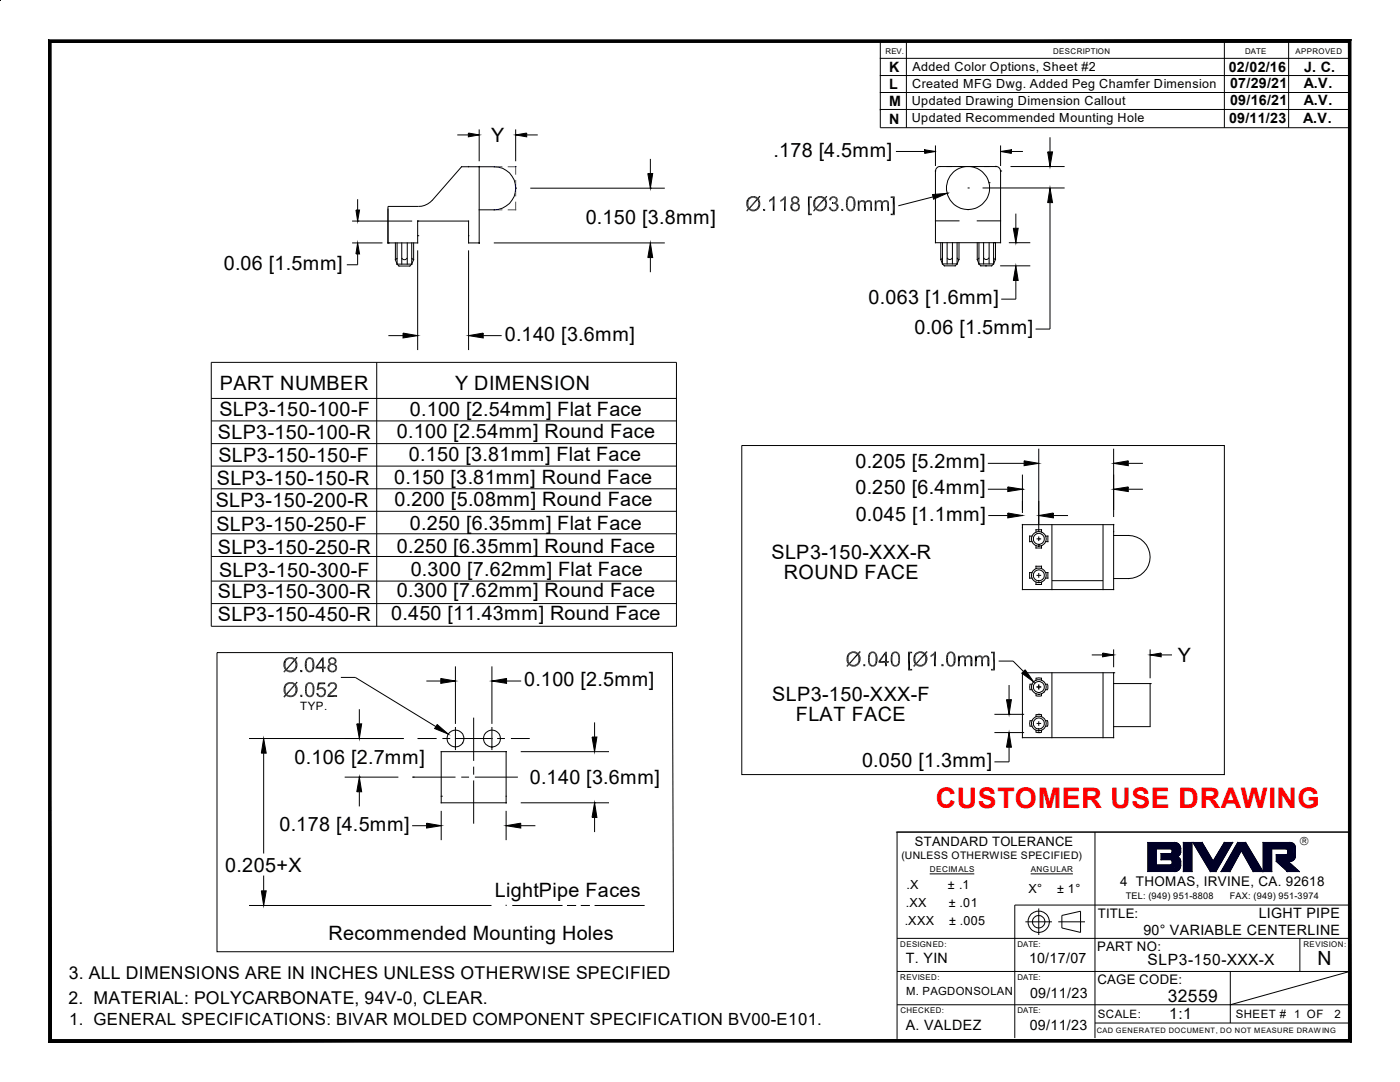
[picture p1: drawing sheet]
<svg xmlns="http://www.w3.org/2000/svg" width="279mm" height="216mm" viewBox="0 0 279 216" stroke-linecap="round" stroke-linejoin="round" font-family="sans-serif">
<defs><g id="words">
<text font-size="5.6" fill="#f00" x="186.8" y="161.3">CUSTOMER USE DRAWING</text>
<g font-size="3.9">
<text x="98" y="28.4">Y</text>
<text x="154.4" y="31.3">.178 [4.5mm]</text>
<text x="116.9" y="44.8">0.150 [3.8mm]</text>
<text x="44.7" y="53.9">0.06 [1.5mm]</text>
<text x="173.4" y="60.7">0.063 [1.6mm]</text>
<text x="100.8" y="68">0.140 [3.6mm]</text>
<text x="182.5" y="66.7">0.06 [1.5mm]</text>
<text x="43.9" y="77.7">PART NUMBER</text>
<text x="90.8" y="77.8">Y DIMENSION</text>
<text x="43.8" y="83.1">SLP3-150-100-F</text>
<text x="81.8" y="82.9">0.100 [2.54mm] Flat Face</text>
<text x="43.5" y="87.6">SLP3-150-100-R</text>
<text x="79.2" y="87.4">0.100 [2.54mm] Round Face</text>
<text x="43.6" y="92.2">SLP3-150-150-F</text>
<text x="81.6" y="92">0.150 [3.81mm] Flat Face</text>
<text x="170.7" y="93.5">0.205 [5.2mm]</text>
<text x="43.1" y="101.1">SLP3-150-200-R</text>
<text x="43.3" y="96.7">SLP3-150-150-R</text>
<text x="78.7" y="96.5">0.150 [3.81mm] Round Face</text>
<text x="78.7" y="100.9">0.200 [5.08mm] Round Face</text>
<text x="170.7" y="98.6">0.250 [6.4mm]</text>
<text x="43.2" y="105.9">SLP3-150-250-F</text>
<text x="81.8" y="105.7">0.250 [6.35mm] Flat Face</text>
<text x="170.8" y="103.9">0.045 [1.1mm]</text>
<text x="43.5" y="110.5">SLP3-150-250-R</text>
<text x="79.2" y="110.4">0.250 [6.35mm] Round Face</text>
<text x="154" y="111.5">SLP3-150-XXX-R</text>
<text x="43.5" y="119.4">SLP3-150-300-R</text>
<text x="43.7" y="115.1">SLP3-150-300-F</text>
<text x="79.2" y="119.2">0.300 [7.62mm] Round Face</text>
<text x="82" y="114.9">0.300 [7.62mm] Flat Face</text>
<text x="156.5" y="115.5">ROUND FACE</text>
<text x="43.5" y="123.9">SLP3-150-450-R</text>
<text x="78.1" y="123.7">0.450 [11.43mm] Round Face</text>
<text x="104.6" y="136.9">0.100 [2.5mm]</text>
<text x="235" y="132.1">Y</text>
<text x="154.1" y="139.9">SLP3-150-XXX-F</text>
<text x="158.8" y="143.9">FLAT FACE</text>
<text x="58.8" y="152.4">0.106 [2.7mm]</text>
<text x="172" y="153">0.050 [1.3mm]</text>
<text x="105.7" y="156.4">0.140 [3.6mm]</text>
<text x="55.8" y="165.8">0.178 [4.5mm]</text>
<text x="45" y="173.9">0.205+X</text>
<text x="98.8" y="178.9">LightPipe Faces</text>
<text x="65.6" y="187.5">Recommended Mounting Holes</text>
<text x="262.9" y="192.5">N</text>
</g>
<g font-size="3.5">
<text x="13.8" y="195.4">3. ALL DIMENSIONS ARE IN INCHES UNLESS OTHERWISE SPECIFIED</text>
<text x="13.7" y="200.3">2. MATERIAL: POLYCARBONATE, 94V-0, CLEAR.</text>
<text x="233" y="199.9">32559</text>
</g>
<text font-size="3.4" x="13.8" y="204.4">1. GENERAL SPECIFICATIONS: BIVAR MOLDED COMPONENT SPECIFICATION BV00-E101.</text>
<g font-size="3.1">
<text x="229" y="192.5">SLP3-150-XXX-X</text>
<text x="233.3" y="203.2">1:1</text>
</g>
<g font-size="2.8">
<text x="177.5" y="17.8">L</text>
<text x="177.5" y="14.3">K</text>
<text x="245.2" y="14.4">02/02/16</text>
<text x="245.5" y="17.6">07/29/21</text>
<text x="260.2" y="17.6">A.V.</text>
<text x="260.3" y="14.4">J. C.</text>
<text x="177.5" y="21.2">M</text>
<text x="245.5" y="21">09/16/21</text>
<text x="260.2" y="21">A.V.</text>
<text x="177.5" y="24.7">N</text>
<text x="245.3" y="24.5">09/11/23</text>
<text x="260.1" y="24.6">A.V.</text>
<text x="251.2" y="183.1">LIGHT PIPE</text>
<text x="228.2" y="186.6">90° VARIABLE CENTERLINE</text>
<text x="180.8" y="192.2">T. YIN</text>
<text x="205.4" y="192.2">10/17/07</text>
<text x="205.6" y="199.1">09/11/23</text>
<text x="180.8" y="205.6">A. VALDEZ</text>
<text x="205.5" y="205.6">09/11/23</text>
</g>
<text font-size="2.7" x="223.6" y="176.9">4 THOMAS, IRVINE, CA. 92618</text>
<g font-size="2.6">
<text x="182.6" y="168.9">STANDARD TOLERANCE</text>
<text x="219.1" y="183.1">TITLE:</text>
<text x="219" y="189.8">PART NO:</text>
<text x="219" y="196.4">CAGE CODE:</text>
</g>
<g font-size="2.5">
<text x="182" y="17.6">Created MFG Dwg. Added Peg Chamfer Dimension</text>
<text x="182.1" y="14.3">Added Color Options, Sheet #2</text>
<text x="181.9" y="21">Updated Drawing Dimension Callout</text>
<text x="181.9" y="24.3">Updated Recommended Mounting Hole</text>
<text x="180.9" y="177.5">.X</text>
<text x="189.2" y="177.5">± .1</text>
<text x="205.3" y="178.2">X°</text>
<text x="210.9" y="178.2">± 1°</text>
<text x="180.6" y="184.5">.XXX</text>
<text x="180.8" y="180.9">.XX</text>
<text x="189.4" y="180.9">± .01</text>
<text x="189.4" y="184.5">± .005</text>
</g>
<text font-size="2.4" x="259.3" y="168.7">â</text>
<g font-size="2.3">
<text x="59.9" y="141.6">TYP.</text>
<text x="219.1" y="203">SCALE:</text>
<text x="246.6" y="203.2">SHEET #</text>
<text x="258.3" y="203.1">1 OF</text>
<text x="266.3" y="203.1">2</text>
</g>
<text font-size="2.2" x="180.8" y="198.5">M. PAGDONSOLAN</text>
<text font-size="2.1" x="179.9" y="171.3">(UNLESS OTHERWISE SPECIFIED)</text>
<g font-size="1.8">
<text x="224.7" y="179.3">TEL: (949) 951-8808</text>
<text x="245.4" y="179.3">FAX: (949) 951-3974</text>
</g>
<g font-size="1.6">
<text x="176.7" y="10.8">REV.</text>
<text x="210.2" y="10.8">DESCRIPTION</text>
<text x="248.5" y="10.8">DATE</text>
<text x="258.6" y="10.8">APPROVED</text>
<text x="185.6" y="174">DECIMALS</text>
<text x="205.7" y="174">ANGULAR</text>
<text x="179.7" y="188.9">DESIGNED:</text>
<text x="203" y="188.9">DATE:</text>
<text x="260.1" y="188.9">REVISION:</text>
<text x="179.7" y="195.6">REVISED:</text>
<text x="203" y="195.5">DATE:</text>
<text x="179.7" y="202.2">CHECKED:</text>
<text x="203" y="202.2">DATE:</text>
</g>
<text font-size="1.5" x="218.9" y="206.2">CAD GENERATED DOCUMENT, DO NOT MEASURE DRAW ING</text>
</g></defs>
<g fill="#000">
<path d="M9.7 107.9l.5 53.9h-.5zM9.7 107.9h.5v53.9zM56.6 132.8l.4-.2v.2zM56.6 132.6h.4l-.4 .2zM57.1 131.9l-.1 .4-.4 .3zM56.7 131.8l.4 .1-.5 .7zM56.7 131.8l-.1 .8zM56.6 132v.6zM56.6 137.8l.4-.2v.1zM56.6 137.6h.4l-.4 .2zM56.6 138l.4-.3v.2zM56.6 137.8l.4-.1-.4 .3z"/>
<path d="M57.1 136.9l-.1 .4-.4 .3zM56.8 136.8l.3 .1-.5 .7zM56.8 136.8l-.2 .8zM56.7 137l-.1 .6zM56.6 133.1l.4-.3v.2zM56.6 132.8h.4l-.4 .3zM56.7 138.2l.3-.2zM56.6 138.1l.4-.1-.3 .2zM56.7 133.3l.3-.2zM56.6 133.1h.4l-.3 .2zM57 138.1l.1 .2-.3 .2zM56.7 138.2l.3-.1-.2 .4z"/>
<path d="M57 133.1l.1 .2-.3 .2zM56.7 133.3l.3-.2-.2 .4zM56.6 137.6l.4-.3v.3zM56.6 133.1l.4-.1zM56.6 133.1h.4zM56.6 132.6l.4-.3v.3zM56.6 138l.4-.1zM56.6 138.1l.4-.2zM57.1 133.4l.2 .2-.2 .3zM56.9 133.6l.2 .3-.5 .1zM56.6 134l.5-.1-.4 .3zM57.1 131.4l.3 .2-.2 .1z"/>
<path d="M57.1 131.4l.1-.1 .2 .3zM57.1 138.3l.2 .3-.2 .2zM56.9 138.6l.2 .2-.5 .2zM56.6 139l.5-.2-.3 .4zM56.8 138.5l.3-.2-.2 .3zM57.1 138.3v.5l-.2-.2zM57.1 138.3v.5zM57.1 136.4l.3 .2-.1 .1zM57.1 136.4l.2-.1 .1 .3zM56.8 133.5l.3-.2-.2 .3zM57.1 133.3v.6l-.2-.3zM57.1 133.3v.6z"/>
<path d="M57.1 138.3l1.7-1.4-1.5 1.7zM58.6 136.7l.2 .2-1.7 1.4zM57.1 133.4l1.7-1.5-1.5 1.7zM58.6 131.7l.2 .2-1.7 1.5zM57.3 138.6l-.1 .3zM57.3 138.6l-.1 .3-.1-.1zM57.3 133.6h.1l-.2 .3zM57.3 133.6l-.1 .3h-.1zM57.1 131.4l.1 .3h-.3zM56.9 131.7h.3l-.5 .1zM56.7 131.8l.5-.1-.1 .2zM57.1 136.4l.2 .3-.4-.1z"/>
<path d="M56.9 136.6l.4 .1-.5 .1zM56.8 136.8l.5-.1zM57.4 138.6l.1 .1-.1 .3zM57.4 138.6v.4l-.2-.1zM57.4 133.6l.1 .1-.1 .3zM57.4 133.6v.4l-.2-.1zM57.5 138.7v.3zM57.5 133.7v.4zM57.6 133.7v.4zM57.6 138.7v.4zM57.6 138.7v.4l-.1-.1zM57.8 131.1h.2l-.3 .3z"/>
<path d="M57.4 131.2l.4-.1-.1 .3zM57.2 131.3l.2-.1 .3 .2zM57.2 131.3l.5 .1-.3 .2zM57.8 136.1h.2l-.2 .3zM57.4 136.2l.4-.1v.3zM57.3 136.3l.1-.1 .4 .2zM57.3 136.3l.5 .1-.4 .2zM57.7 133.8h.2l-.1 .4zM57.7 133.8l.1 .4-.2-.1zM57.7 138.7l.2 .1v.3zM57.7 138.7l.2 .4h-.3zM57.9 138.8l.1 .3h-.1z"/>
<path d="M57.9 138.8h.1v.3zM57.9 133.8l.1 .4h-.2zM57.9 133.8l.1 .4zM58 133.8h.2l-.2 .4zM58 131.1v.3h-.3zM58 138.8h.2l-.2 .3zM58 136.1v.3h-.2zM58 136.1h.1v.3zM58 136.1l.1 .3zM58.1 131.1l.1 .4-.1-.1zM58.1 131.1l.3 .1-.2 .3zM58.1 131.1l.3 .1z"/>
<path d="M58 131.1h.1v.3zM58 131.1l.1 .3h-.1zM58.1 136.1l.2 .3h-.2zM58.1 136.1h.4l-.2 .3zM58.1 136.1h.4zM58.2 133.8v.4h-.2zM58.2 133.8l.3 .3-.3 .1zM58.2 133.8l.5 .2-.2 .1zM58.2 133.8l.3-.2 .2 .4zM58.2 138.8v.3h-.2zM58.2 138.8l.3 .2-.3 .1zM58.2 138.8l.5 .1-.2 .1z"/>
<path d="M58.2 138.8l.3-.2 .2 .3zM58.5 136.1l-.1 .4zM58.5 136.1l-.2 .4zM58.4 131.2h.1l-.1 .3zM58.4 131.2l-.1 .3zM58.4 131.2l-.2 .3zM58.5 136.1l-.2 .3zM58.5 136.2v.4l-.1-.1zM58.5 136.2l.3 .1-.3 .3zM58.5 131.2v.5l-.1-.2zM58.5 131.2l.3 .2-.3 .3zM58.6 136.7l.8-.5-.6 .7z"/>
<path d="M59.2 136l.2 .2-.8 .5zM58.6 131.7l.8-.5-.6 .7zM59.2 131.1l.2 .1-.8 .5zM58.7 138.5l.4 .1-.3 .3zM58.7 138.5l.5-.1-.1 .2zM58.8 138.3l.4 .1-.5 .1zM58.7 133.5l.4 .1-.3 .3zM58.7 133.5l.5-.1-.1 .2zM58.8 133.3l.4 .1-.5 .1zM58.8 136.3l-.2 .4-.1-.1zM58.8 136.3l.1 .1-.3 .3zM58.8 131.4l-.3 .3z"/>
<path d="M58.8 131.4l-.2 .3zM59.4 136.2l-.6 .7zM59.4 131.2l-.6 .7zM58.7 138.5l.1 .4-.3-.3zM58.5 138.6l.3 .3h-.1zM58.5 133.6l.2-.1 .1 .4zM58.5 133.6l.3 .3-.1 .1zM59.2 131.1l-.6 .6zM58.9 137h.4zM59.1 136.7l.2 .2-.4 .1zM59.1 136.6v.1l-.2 .3zM59.1 136.6l-.2 .4-.1-.1z"/>
<path d="M59.2 136l-.6 .7zM58.9 132.1h.4zM59.1 131.8l.1 .2-.3 .1zM59.1 131.7v.1l-.2 .3zM58.8 131.9l.3-.2-.2 .4zM59 137.4l.4 .1v.1zM59 137.4l.4-.2v.3zM59.3 137l.1 .2-.4 .2zM58.9 137h.4l-.3 .4zM59 137.6h.4l-.4 .3zM59 132.5h.4v.1zM59 132.5l.3-.3 .1 .3z"/>
<path d="M59.3 132.1v.1l-.3 .3zM58.9 132.1h.4l-.3 .4zM59 132.6h.4l-.4 .3zM59 132.5l.4 .1h-.4zM59 132.9l.4-.3-.6 .7zM59.4 132.6l-.2 .8-.4-.1zM59.4 132.6l-.2 .8zM59.4 132.6l-.1 .7zM59 137.4l.4 .2h-.4zM59 137.9l.4-.3-.6 .7zM59.4 137.6l-.2 .8-.4-.1zM59.4 137.6l-.2 .8z"/>
<path d="M59.4 137.6l-.1 .6zM59.9 134.1l.4-.4v.4zM59.9 133.7h.4l-.4 .4zM60.3 138.6v.5h-.4zM59.9 138.6h.4l-.4 .5zM61.3 131.8l-.1 .5-.4 .1zM61 131.8h.3l-.5 .6zM61 131.8l-.2 .6zM60.8 133.1l.4-.4v.3zM60.8 132.7h.4l-.4 .4zM61.3 136.8l-.1 .4-.3 .2zM61 136.8h.3l-.4 .6z"/>
<path d="M61 136.8l-.1 .6zM61.2 137.6v.4h-.3zM60.9 137.6h.3l-.3 .4zM61.4 138.6l.1 .1-.4 .1zM61.2 138l.1 .5-.2 .3zM60.9 138h.3l-.1 .8zM60.9 138l.2 .8zM61.4 133.6l.1 .1-.4 .2zM61.2 133l.1 .5-.2 .4zM60.8 133.1l.4-.1-.1 .9zM60.8 133.1l.3 .8zM61.2 136.4l.3 .1-.1 .2z"/>
<path d="M61.2 136.4l.1-.1 .2 .2zM61.2 131.4l.3 .2-.1 .1zM61.2 131.4h.1l.2 .2zM60.9 137.4l.3-.2-.3 .4zM61.2 137.2v.4h-.3zM60.8 132.4l.4-.1-.4 .4zM61.2 132.3v.4h-.4zM61.3 138.5l.1 .1-.3 .2zM61.3 133.5l.1 .1-.3 .3zM61.2 131.4l.2 .3h-.4zM61 131.7h.4l-.4 .1zM61 131.8l.4-.1-.1 .1z"/>
<path d="M61.2 136.4l.2 .3-.4-.1zM61 136.6l.4 .1-.4 .1zM61 136.8l.4-.1-.1 .1zM61.6 136.1h.2l-.1 .3zM61.4 136.2l.2-.1 .1 .3zM61.3 136.3l.1-.1 .3 .2zM61.3 136.3l.4 .1-.2 .1zM61.7 138.8h.1v.3zM61.6 131.1h.2l-.1 .4zM61.4 131.3l.2-.2 .1 .4zM61.3 131.4l.1-.1 .3 .2zM61.3 131.4l.4 .1-.2 .1z"/>
<path d="M61.7 133.9h.1v.3zM61.8 136.1v.3h-.1zM61.8 136.1l.3 .4-.2-.1zM61.8 136.1l.4 .1-.1 .3zM61.8 136.1l.4 .1zM61.8 136.1l.3 .1zM61.8 138.8h.1l-.1 .3zM61.5 138.7l.3 .4zM61.1 138.8l.4-.1 .3 .4zM61.1 138.8l.7 .3zM61.3 138.9l.5 .2zM61.8 131.1v.4h-.1z"/>
<path d="M61.8 131.1l.3 .5-.2-.1zM61.8 131.1l.4 .2-.1 .3zM61.8 131.1l.4 .2zM61.8 131.1l.3 .1zM61.8 133.9h.1l-.1 .3zM61.5 133.7l.3 .5zM61.1 133.9l.4-.2 .3 .5zM61.1 133.9l.7 .3zM61.3 134l.5 .2zM61.8 131.1l.1 .4zM61.8 136.1l.1 .3h-.1zM61.9 138.8l.1 .3h-.2z"/>
<path d="M61.9 138.8l.3 .2-.2 .1zM61.9 138.8l.5 .1-.2 .1zM61.9 138.8l.2-.1 .3 .2zM61.9 133.9v.3h-.1zM61.9 133.9l.3 .2-.3 .1zM61.9 133.9l.4 .1-.1 .1zM61.9 133.9l.2-.2 .2 .3zM62.4 131.4l-.2 .3zM62.3 131.3l.1 .1-.2 .3zM62.2 131.3v.4zM62.2 133.6h.4l-.2 .3zM62.2 133.6l.5-.1-.1 .1z"/>
<path d="M62.3 133.5h.4l-.5 .1zM62.4 136.4l.1 .1-.3 .2zM62.3 136.3l.1 .1-.2 .3zM62.2 136.2v.5zM62.2 138.6h.4l-.2 .3zM62.2 138.6l.5-.2-.1 .2zM62.2 138.6l.5-.2zM62.3 131.8h.4v.2zM62.3 131.8l.3-.2 .1 .2zM62.5 131.5l.1 .1-.3 .2zM62.2 131.7l.3-.2-.2 .3zM62.3 136.8l.4 .1z"/>
<path d="M62.3 136.8l.3-.2 .1 .2zM62.5 136.5l-.2 .3zM62.2 136.7l.3-.2-.2 .3zM62.4 132.3l.3-.2v.4zM62.7 132v.1l-.3 .2zM62.3 131.8l.4 .2-.3 .3zM62.4 132.7l.3-.2v.2zM62.4 132.3l.3 .2-.3 .2zM62.4 133l.3-.3v.2zM62.4 132.7h.3l-.3 .3zM62.4 137.2l.3-.1v.3zM62.4 137.2l.3-.3v.2z"/>
<path d="M62.3 136.8l.4 .1-.3 .3zM62.4 137.6l.3-.2v.2zM62.4 137.2l.3 .2-.3 .2zM62.7 137.6v.3l-.3 .1zM62.4 137.6h.3l-.3 .4zM62.2 138.6l.2 .3-.3-.2zM62.1 138.7l.3 .2zM62.2 133.6l.2 .3-.3-.2zM62.1 133.7l.3 .2-.1 .1zM62.4 138l.3-.1-.4 .6zM62.7 137.9v.5l-.4 .1zM62.7 137.9v.5z"/>
<path d="M62.4 133l.3-.1-.4 .6zM62.7 132.9v.6h-.4zM62.7 132.9v.6zM64.3 131.7l-1 1.4h-.3zM64.3 131.2v.5l-1.3 1.4zM63 133.1h.3l-.3 .3zM63.1 138.3h.4v.1zM63.8 136.5l-.2 .8-.4 .4zM63.5 136.2l.3 .3-.6 1.2zM63.2 137.7l.6-.2zM63.2 137.7l.5-.2zM63.3 133.1l1 .3h-1.3z"/>
<path d="M63.3 133.1h1v.3zM63.5 138.4l.1 .2-.2 .3zM63.1 138.3l.4 .1-.1 .5zM63.1 138.3l.3 .6zM63.2 138.5l.2 .4zM63.5 136.2l1.4 .3h-1.1zM63.5 136.2h1.4v.3zM63.6 138.6l.1 .1-.2 .3zM63.7 138.7l-.2 .3zM63.2 137.7h.3zM63.6 137.3l.2 .2-.6 .2zM63.6 137.3l.4 .2h-.2z"/>
<path d="M63.6 137.3l.4-.2v.4zM63.6 137.3l.4-.2zM63.6 138.6l-.1 .4-.1-.1zM64 137.1l.2 .4h-.1zM64 137.1v.4zM63.8 138.7l.2 .1 .1 .3zM63.8 138.7l.3 .4-.6-.1zM63.5 139l.6 .1zM64 138.8l.1 .3zM64.1 138.8h.1l-.1 .3zM64.1 137.1l.3 .4h-.2zM64.1 137.1l.5 .1-.2 .3z"/>
<path d="M64.1 137.1l.5 .1zM64 137.1h.1l.1 .4zM64.3 133.1l.3 .3h-.3zM64.6 131.2v1.9h-.3zM64.3 131.2h.3l-.3 1.9zM64.3 131.2v1.9zM64.6 137.2l.2 .2-.2 .3zM64.3 133.4h.3l-.3 .7zM64.6 133.4v.7h-.3zM64.3 133.1h.3v.3zM64.6 133.1l.4 .3h-.4zM64.6 133.1h.4v.3z"/>
<path d="M64.6 137.2v.5zM64.6 137.2l-.1 .4-.1-.1zM64.7 138.3l.4-.4v.1zM64.8 137.4l-.1 .6-.1-.3zM64.8 137.4l.3 .5-.4 .1zM64.8 137.4l.3 .5zM64.2 138.8h.6zM64.2 138.8h.6l-.7 .3zM64.1 139.1l.7-.3-.5 .3zM64.3 139.1l.5-.3zM64.4 138.7l.1-.1 .3 .2zM64.5 138.6l.1-.1 .2 .3z"/>
<path d="M64.7 138.3l.4-.3-.5 .5zM65.1 138l-.3 .8-.2-.3zM65.1 138l-.3 .8zM65.1 138l-.2 .6zM64.7 138.1l.4-.2-.4 .4zM64.7 138l.4-.1-.4 .2zM65.4 138.8l-.1 .3zM65.4 138.9l-.1 .2zM65.4 138.7h.4l-.5 .4zM65.4 138.7l-.1 .4zM65.4 133.3h.3zM65.4 138.7h.5z"/>
<path d="M65.6 138.4l.3 .3h-.5zM65.5 138.5l.1-.1-.2 .3zM65.4 137l.5-.3-.1 .2zM65.6 136.4l.3 .3-.5 .3zM65.6 136.4l-.2 .6zM65.5 131.9l.4-.2-.1 .1zM65.7 131.4l.2 .3-.4 .2zM65.6 131.5l.1-.1-.2 .5zM65.6 131.5l-.1 .4zM65.5 131.9l.3 .1zM65.6 132.7l.2 .2-.3-.1zM65.6 136.4l.4 .1z"/>
<path d="M65.6 136.4l.3 .3zM65.6 132.7h.6zM65.6 132.7l.3-.2 .3 .2zM65.6 132.7l.3-.2zM65.6 132.7l.4 .1zM65.6 132.7l.3 .1-.1 .1zM65.7 133.3l-.1 .6zM65.4 133.3h.3l-.1 .6zM65.4 133.3l.2 .6zM65.4 133.4l.2 .5zM65.7 133.5l-.1 .4zM65.7 138.3h.6l-.3 .2z"/>
<path d="M65.9 138.1l.4 .2h-.6zM65.7 138.3l.3 .2zM65.7 136.4h.5l-.2 .1zM65.7 136.4l.6-.3-.1 .3zM65.7 136.4l.6-.3zM65.7 136.4l.4-.3zM65.7 131.4h.5zM65.7 131.4l.6-.3-.1 .3zM65.7 131.4l.6-.3zM65.8 131.3l.3-.2-.4 .3zM65.7 131.4l.3 .2zM65.4 133.3l.3-.2v.2z"/>
<path d="M65.4 137l.4-.1v.1zM65.9 132.2h.1l-.2 .3zM65.6 132.3l.3-.1-.1 .3zM65.6 132.3l.2 .2zM66 132.2l-.2 .3zM65.8 133.6l-.2 .3zM65.3 139.1l.5-.4 1.5 .4zM65.8 138.7h1.5v.4zM65.5 131.9l.3-.1zM65.5 131.9l.3 .1h-.3zM65.5 132h.3l-.3 .2zM65.5 132.2l.3-.2z"/>
<path d="M65.8 132l.1 .2-.3 .1zM65.5 132.8l.3 .1h-.4zM65.4 132.9h.4l-.4 .2zM65.4 133.1l.4-.2-.4 .4zM65.4 133.3l.4-.4-.1 .2zM66 132.3l.2 .1-.3 .1zM65.8 132.5l.2-.2zM65.9 132.5l.4-.1zM65.9 132.5l.5 .2zM65.9 132.5h.8l-.3 .2zM65.9 132.5l.4 .2zM65.6 138.4l.1-.1 .3 .3z"/>
<path d="M65.6 138.4l.4 .2-.1 .1zM65.6 136.4h.1l.3 .1zM66.1 138h.5l-.2 .1zM66.1 138l.2-.2 .3 .2zM65.8 133.6l.3 .6zM65.8 133.6l.3 .6-.5-.3zM65.6 133.9l.5 .3zM66 133.7l.1 .5zM66 133.8l.1 .4zM65.9 138.1l.2-.1 .2 .3zM66.3 133.9v.3zM66.3 131.1v.3h-.1z"/>
<path d="M66.3 131.1l.3 .4zM66.3 131.1l.6 .3-.3 .1zM66.3 131.1l.6 .3zM66.3 131.1l.5 .2zM66.3 136.1l.4 .4-.2-.1zM66.3 136.1l.6 .1-.2 .3zM66.3 136.1l.6 .1zM66.3 136.1l.2 .3h-.2zM66.3 136.1v.3h-.1zM66.3 133.9h.2l-.2 .3zM66.1 133.8l.2 .1v.3zM66.1 133.8l.2 .4h-.2z"/>
<path d="M66.1 138l.3 .1-.1 .2zM66.3 131.1l.1 .3zM66.7 132.2l.4 .1zM66.7 133.8l.1-.1 .2 .2zM66.7 131.6l.2-.2zM66.3 132.4l.4 .1zM65.9 132.5l.4-.1 .4 .1zM66.4 132.7l.3-.2v.3zM66.7 132.5h.1l-.1 .3zM66.8 137.2h.4zM66.8 137.2l.5-.2-.1 .2zM66.8 137.2l.5-.3z"/>
<path d="M66.9 137l.4-.1-.5 .3zM66.9 136.2l.1 .2-.2 .3zM66.8 131.9h.3l-.3 .1zM66.6 137.5l.2 .3h-.5zM66.3 137.8h.5l-.2 .2zM66.8 132.5v.4zM66.8 132.5l.3 .3-.3 .1zM66.8 132.5l.3 .3zM66.8 132.5v.3h-.1zM66.9 137l.4-.2v.1zM66.9 136.2l-.1 .5zM66.9 136.2l-.2 .4z"/>
<path d="M66.6 137.5l.1-.1 .2 .2zM66.6 137.5l.3 .1-.1 .2zM66.8 137.2l.1 .4-.2-.2zM66.6 131.5l.3-.1-.2 .2zM66.9 131.4l-.1 .4-.1-.1zM66.9 131.4l.2 .5-.3-.1zM66.9 131.4l.2 .5zM66.9 131.4l.2 .4zM66.9 133.1h.4v.2zM66.9 133.1l.3-.2 .1 .2zM67.1 132.8l.1 .1-.3 .2zM66.8 132.9l.3-.1-.2 .3z"/>
<path d="M66.9 133.3h.4l-.4 .1zM67 136.4l-.1 .4-.1-.1zM67 136.4l.3 .4h-.4zM67 136.4l.3 .4zM66.4 132.4h.6zM66.4 132.4h.6l-.3 .1zM66.7 132.5l.3-.1zM66.6 132.3l.4 .1zM66.8 133.6l.2 .3-.2-.2zM66.5 133.9l.2-.1 .3 .1zM66.5 133.9h.5l-.7 .3zM66.3 134.2l.7-.3z"/>
<path d="M66.5 134.2l.5-.3zM66.8 131.8l.3 .1zM66.8 132l.3-.1-.4 .3zM66.7 132.2l.4-.3v.4zM67.1 131.9v.4zM67.1 131.9v.3zM66.8 137.2l.4 .1-.3 .3zM67.2 137.3l-.3 .3zM67.2 137.3l-.2 .2zM66.9 136.9l.4-.1zM66.9 136.8h.4l-.4 .1zM66.9 133.1l.4 .2h-.4z"/>
<path d="M66.9 133.4l.4-.1-.5 .3zM66.8 133.6l.5-.3-.3 .6zM67.3 133.3l-.3 .6zM67.3 133.3l-.2 .5zM88 135.4l2.9 .5-2.9 .5zM98.2 135.9l2.9-.5v1zM52.6 147.4l.5 2.9h-.9zM71.7 155.1l.5 2.9h-1zM71.2 144.4h1l-.5 3zM87.2 144.6l2.3 1.9-2.8-1.1zM118.2 147.1h.9l-.4 2.9zM9.7 161.7l.5 45.7-.5 .5z"/>
<path d="M9.7 161.7h.5v45.7zM52.2 177.8h.9l-.5 2.9zM85.1 164.3l3 .5-3 .4zM101 164.8l2.9-.5v.9zM118.7 161.7l.4 1.4h-.9zM118.7 160.2l.4 1.6h-.9zM9.7 207.9l130.1-.5v.5zM9.7 207.9l.5-.5h129.6zM139.6 207.9l129.5-.5 .5 .5zM139.6 207.4h129.5l-129.5 .5zM269.1 161.7h.5v46.2zM269.1 161.7l.5 46.2-.5-.5z"/>
</g>
<g fill="#000026">
<path d="M258.5 173.2l.8 .7h-.8z"/>
<path d="M258.5 169v1.8z"/>
<path d="M258.5 169v2z"/>
<path d="M258.5 173.2v.7z"/>
</g>
<path d="M258.5 169v2" fill="none" stroke="#000026" stroke-width=".2"/>
<path d="M258.5 173.2v.7z" fill="#000026"/>
<path d="M258.5 168.8v2.4" fill="none" stroke="#000026" stroke-width=".2"/>
<path d="M258.5 173.2v.7z" fill="#000026"/>
<path d="M258.5 168.8v2.4" fill="none" stroke="#000026" stroke-width=".2"/>
<path d="M258.4 173.1l.1 .8z" fill="#000026"/>
<path d="M258.4 168.7v2.6" fill="none" stroke="#000026" stroke-width=".2"/>
<path d="M258.4 173.1v.8z" fill="#000026"/>
<path d="M258.4 168.6v2.8" fill="none" stroke="#000026" stroke-width=".2"/>
<path d="M258.4 173.1v.8z" fill="#000026"/>
<path d="M258.3 168.5v3" fill="none" stroke="#000026" stroke-width=".2"/>
<path d="M258.3 173l.1 .9z" fill="#000026"/>
<path d="M258.3 168.4v3.1" fill="none" stroke="#000026" stroke-width=".2"/>
<path d="M258.2 172.9l.1 1z" fill="#000026"/>
<path d="M258.2 168.4v3.2" fill="none" stroke="#000026" stroke-width=".2"/>
<path d="M258.1 172.9l.1 1z" fill="#000026"/>
<path d="M258.1 168.3v3.4" fill="none" stroke="#000026" stroke-width=".2"/>
<path d="M258.1 172.8v1.1z" fill="#000026"/>
<path d="M258 168.2v3.5" fill="none" stroke="#000026" stroke-width=".2"/>
<path d="M258 172.8l.1 1.1z" fill="#000026"/>
<path d="M258 168.2v3.6" fill="none" stroke="#000026" stroke-width=".2"/>
<g fill="#000026">
<path d="M257.9 172.6l.1 .2v1.1z"/>
<path d="M257.9 172.6l.1 1.3h-.1z"/>
</g>
<path d="M257.9 168.2v3.6" fill="none" stroke="#000026" stroke-width=".2"/>
<path d="M257.9 172.6v1.3z" fill="#000026"/>
<path d="M257.8 168.1v3.7" fill="none" stroke="#000026" stroke-width=".2"/>
<g fill="#000026">
<path d="M257.7 172.5l.2 .1v1.3z"/>
<path d="M257.7 172.5l.2 1.4h-.2z"/>
</g>
<path d="M257.7 168.1v3.7" fill="none" stroke="#000026" stroke-width=".2"/>
<path d="M257.7 172.4v1.5z" fill="#000026"/>
<path d="M257.6 168.1v3.8" fill="none" stroke="#000026" stroke-width=".21"/>
<g fill="#000026">
<path d="M257.5 172.3l.2 .1v1.5z"/>
<path d="M257.5 172.3l.2 1.6h-.2z"/>
</g>
<path d="M257.3 168.1v5.8" fill="none" stroke="#000026" stroke-width=".42"/>
<path d="M257 168.1v5.8" fill="none" stroke="#000026" stroke-width=".2"/>
<path d="M257 168.1v1.5z" fill="#000026"/>
<path d="M257 170.3v3.6" fill="none" stroke="#000026" stroke-width=".2"/>
<path d="M257 168.1v1.5z" fill="#000026"/>
<path d="M257 170.3v3.6" fill="none" stroke="#000026" stroke-width=".2"/>
<path d="M256.9 168.1l.1 1.5z" fill="#000026"/>
<path d="M256.9 170.3v3.6" fill="none" stroke="#000026" stroke-width=".2"/>
<path d="M256.9 168.1v1.4z" fill="#000026"/>
<path d="M256.9 170.4v3.5" fill="none" stroke="#000026" stroke-width=".2"/>
<path d="M256.9 168.1v1.4z" fill="#000026"/>
<path d="M256.9 170.4v3.5" fill="none" stroke="#000026" stroke-width=".2"/>
<path d="M256.9 168.1v1.4z" fill="#000026"/>
<path d="M256.9 170.4v3.5" fill="none" stroke="#000026" stroke-width=".2"/>
<path d="M256.9 168.1v1.4z" fill="#000026"/>
<path d="M256.9 170.4v3.5" fill="none" stroke="#000026" stroke-width=".2"/>
<path d="M256.9 168.1v1.4z" fill="#000026"/>
<path d="M256.9 170.5v3.4" fill="none" stroke="#000026" stroke-width=".2"/>
<path d="M256.8 168.1l.1 1.4z" fill="#000026"/>
<path d="M256.9 170.5v3.3" fill="none" stroke="#000026" stroke-width=".2"/>
<path d="M256.8 168.1v1.3z" fill="#000026"/>
<path d="M256.8 170.5v3.3" fill="none" stroke="#000026" stroke-width=".2"/>
<path d="M256.8 168.1v1.3z" fill="#000026"/>
<path d="M256.8 170.5v3.3" fill="none" stroke="#000026" stroke-width=".2"/>
<path d="M256.8 168.1v1.3z" fill="#000026"/>
<path d="M256.8 170.5v3.3" fill="none" stroke="#000026" stroke-width=".2"/>
<path d="M256.8 168.1v1.3z" fill="#000026"/>
<path d="M256.8 170.6v3.1" fill="none" stroke="#000026" stroke-width=".2"/>
<path d="M256.7 168.1l.1 1.3z" fill="#000026"/>
<path d="M256.7 170.6v3.1" fill="none" stroke="#000026" stroke-width=".2"/>
<path d="M256.7 168.1v1.3z" fill="#000026"/>
<path d="M256.7 170.6v3.1" fill="none" stroke="#000026" stroke-width=".2"/>
<path d="M256.7 168.1v1.3z" fill="#000026"/>
<path d="M256.7 170.6v3.1" fill="none" stroke="#000026" stroke-width=".2"/>
<g fill="#000026">
<path d="M254.7 168.1h2v1.3z"/>
<path d="M254.7 168.1l2 1.3h-2z"/>
<path d="M254.7 170.6h2v3.1z"/>
<path d="M254.7 170.6l2 3.1-2-1.8z"/>
<path d="M253.8 168.1h.9v1.3z"/>
<path d="M253.8 168.1l.9 1.3h-.9z"/>
<path d="M252.1 168.1h1.7v5.8z"/>
<path d="M252.1 168.1l1.7 5.8h-1.7z"/>
<path d="M250.1 170.6l2 3.3h-2z"/>
<path d="M248.6 168.1l1.5 2.5v3.3z"/>
<path d="M248.6 168.1l1.5 5.8-1.5-2.7z"/>
<path d="M247.7 168.1h.9v3.1z"/>
<path d="M247.7 168.1l.9 3.1-.9-1.5z"/>
<path d="M247 168.1h.7v1.6z"/>
<path d="M247 168.1l.7 1.6-.7 1.3z"/>
<path d="M247 168.1v2.9l-1-1.1z"/>
<path d="M246 169.9l1 1.1-1 1.9z"/>
<path d="M245.4 168.1h.6l-.6 1z"/>
<path d="M246 169.9v3l-.6-2z"/>
<path d="M245.4 170.9l.6 2-.6 1z"/>
<path d="M244.3 168.1h1.1v1z"/>
<path d="M244.3 168.1l1.1 1-1.1 1.9z"/>
<path d="M245.4 170.9v3l-1.1-1.1z"/>
<path d="M244.3 172.8l1.1 1.1h-1.1z"/>
<path d="M244.3 168.1v2.9l-.6-1.8z"/>
<path d="M243.7 169.2l.6 1.8-.6 1.1z"/>
<path d="M244.3 172.8v1.1h-.6z"/>
<path d="M243.7 169.2v2.9l-1-1.2z"/>
<path d="M242.7 170.9l1 1.2-1 1.8z"/>
<path d="M242.7 170.9v3l-.6-2.1z"/>
<path d="M242.1 171.8l.6 2.1h-.6z"/>
<path d="M241.6 170.9l.5 .9v2.1z"/>
<path d="M241.6 170.9l.5 3h-.5z"/>
<path d="M239.9 168.1l1.7 2.8v3z"/>
<path d="M239.9 168.1l1.7 5.8-1.7-2.8z"/>
<path d="M238.1 168.1h1.8v3z"/>
<path d="M236.2 168.1h1.7v5.8z"/>
<path d="M236.2 168.1l1.7 5.8h-1.7z"/>
<path d="M235.6 169.1v1z"/>
<path d="M235.6 169.1v1.1z"/>
<path d="M235.6 171.7v1.1z"/>
<path d="M235.6 171.7v1.2z"/>
<path d="M235.6 169v1.2z"/>
<path d="M235.6 169v1.3z"/>
<path d="M235.6 171.6v1.3z"/>
<path d="M235.6 171.6v1.4z"/>
<path d="M235.5 169l.1 1.3z"/>
<path d="M235.5 169v1.3z"/>
<path d="M235.5 171.5l.1 1.5z"/>
<path d="M235.5 171.5v1.6z"/>
<path d="M235.5 168.8v1.5z"/>
<path d="M235.5 168.8v1.6z"/>
<path d="M235.5 171.4v1.7z"/>
<path d="M235.5 171.4v1.8z"/>
<path d="M235.5 168.8v1.7z"/>
<path d="M235.4 168.6l.1 1.9z"/>
<path d="M235.4 168.6v2z"/>
<path d="M235.4 171.3l.1 1.9z"/>
</g>
<path d="M235.5 171.3v2.1" fill="none" stroke="#000026" stroke-width=".2"/>
<path d="M235.4 168.6v2z" fill="#000026"/>
<path d="M235 168.2v5.6M235.1 168.3v5.4M235.1 168.4v2.5M235.1 171v2.7M235.2 168.4v2.4M235.2 171.1v2.6M235.3 168.4v2.4M235.3 171.1v2.5M235.4 168.5v2.2M235.4 171.2v2.3M235.4 171.2v2.2" fill="none" stroke="#000026" stroke-width=".2"/>
<path d="M234.8 168.1v5.8" fill="none" stroke="#000026" stroke-width=".21"/>
<path d="M234.6 168.1v5.8" fill="none" stroke="#000026" stroke-width=".25"/>
<g fill="#000026">
<path d="M233.9 168.1h.5v5.8z"/>
<path d="M233.9 168.1l.5 5.8h-.5z"/>
<path d="M233.9 168.1v1.5z"/>
<path d="M233.9 170v1.8z"/>
<path d="M233.9 170.1v1.7z"/>
<path d="M233.9 172.3v1.6z"/>
<path d="M233.9 172.4v1.5z"/>
<path d="M233.9 168.1v1.4z"/>
<path d="M233.9 170.1v1.6z"/>
<path d="M233.9 172.5v1.4z"/>
<path d="M233.9 170.2v1.5z"/>
<path d="M233.8 168.1l.1 1.4z"/>
<path d="M233.8 170.2l.1 1.5z"/>
<path d="M233.8 172.5l.1 1.4z"/>
<path d="M233.8 168.1v1.4z"/>
<path d="M233.8 170.2v1.4z"/>
<path d="M233.8 172.5v1.4z"/>
<path d="M233.8 172.6v1.3z"/>
<path d="M233.8 168.1v1.3z"/>
<path d="M233.8 170.3v1.3z"/>
<path d="M233.7 168.1l.1 1.3z"/>
<path d="M233.7 170.3l.1 1.3z"/>
<path d="M233.7 172.6l.1 1.3z"/>
<path d="M233.7 168.1v1.3z"/>
<path d="M233.7 170.3v1.3z"/>
<path d="M233.7 172.6v1.3z"/>
<path d="M231.7 168.1h2v1.3z"/>
<path d="M231.7 168.1l2 1.3h-2z"/>
<path d="M231.7 170.3h2v1.2z"/>
<path d="M231.7 170.3l2 1.2h-2z"/>
<path d="M231.7 172.6h2v1.3z"/>
<path d="M231.7 172.6l2 1.3h-2z"/>
<path d="M230.8 168.1h.9v1.3z"/>
<path d="M230.8 168.1l.9 1.3h-.9z"/>
<path d="M230.8 172.6h.9v1.3z"/>
<path d="M230.8 172.6l.9 1.3h-.9z"/>
<path d="M229.1 168.1h1.7v5.8z"/>
<path d="M229.1 168.1l1.7 5.8h-1.7z"/>
<path d="M258.5 173.2l.8 .7h-.8z"/>
<path d="M258.5 169v1.8z"/>
<path d="M258.5 169v2z"/>
<path d="M258.5 173.2v.7z"/>
</g>
<path d="M258.5 169v2" fill="none" stroke="#000026" stroke-width=".2"/>
<path d="M258.5 173.2v.7z" fill="#000026"/>
<path d="M258.5 168.8v2.4" fill="none" stroke="#000026" stroke-width=".2"/>
<path d="M258.5 173.2v.7z" fill="#000026"/>
<path d="M258.5 168.8v2.4" fill="none" stroke="#000026" stroke-width=".2"/>
<path d="M258.4 173.1l.1 .8z" fill="#000026"/>
<path d="M258.4 168.7v2.6" fill="none" stroke="#000026" stroke-width=".2"/>
<path d="M258.4 173.1v.8z" fill="#000026"/>
<path d="M258.4 168.6v2.8" fill="none" stroke="#000026" stroke-width=".2"/>
<path d="M258.4 173.1v.8z" fill="#000026"/>
<path d="M258.3 168.5v3" fill="none" stroke="#000026" stroke-width=".2"/>
<path d="M258.3 173l.1 .9z" fill="#000026"/>
<path d="M258.3 168.4v3.1" fill="none" stroke="#000026" stroke-width=".2"/>
<path d="M258.2 172.9l.1 1z" fill="#000026"/>
<path d="M258.2 168.4v3.2" fill="none" stroke="#000026" stroke-width=".2"/>
<path d="M258.1 172.9l.1 1z" fill="#000026"/>
<path d="M258.1 168.3v3.4" fill="none" stroke="#000026" stroke-width=".2"/>
<path d="M258.1 172.8v1.1z" fill="#000026"/>
<path d="M258 168.2v3.5" fill="none" stroke="#000026" stroke-width=".2"/>
<path d="M258 172.8l.1 1.1z" fill="#000026"/>
<path d="M258 168.2v3.6" fill="none" stroke="#000026" stroke-width=".2"/>
<g fill="#000026">
<path d="M257.9 172.6l.1 .2v1.1z"/>
<path d="M257.9 172.6l.1 1.3h-.1z"/>
</g>
<path d="M257.9 168.2v3.6" fill="none" stroke="#000026" stroke-width=".2"/>
<path d="M257.9 172.6v1.3z" fill="#000026"/>
<path d="M257.8 168.1v3.7" fill="none" stroke="#000026" stroke-width=".2"/>
<g fill="#000026">
<path d="M257.7 172.5l.2 .1v1.3z"/>
<path d="M257.7 172.5l.2 1.4h-.2z"/>
</g>
<path d="M257.7 168.1v3.7" fill="none" stroke="#000026" stroke-width=".2"/>
<path d="M257.7 172.4v1.5z" fill="#000026"/>
<path d="M257.6 168.1v3.8" fill="none" stroke="#000026" stroke-width=".21"/>
<g fill="#000026">
<path d="M257.5 172.3l.2 .1v1.5z"/>
<path d="M257.5 172.3l.2 1.6h-.2z"/>
</g>
<path d="M257.3 168.1v5.8" fill="none" stroke="#000026" stroke-width=".42"/>
<path d="M257 168.1v5.8" fill="none" stroke="#000026" stroke-width=".2"/>
<path d="M257 168.1v1.5z" fill="#000026"/>
<path d="M257 170.3v3.6" fill="none" stroke="#000026" stroke-width=".2"/>
<path d="M257 168.1v1.5z" fill="#000026"/>
<path d="M257 170.3v3.6" fill="none" stroke="#000026" stroke-width=".2"/>
<path d="M256.9 168.1l.1 1.5z" fill="#000026"/>
<path d="M256.9 170.3v3.6" fill="none" stroke="#000026" stroke-width=".2"/>
<path d="M256.9 168.1v1.4z" fill="#000026"/>
<path d="M256.9 170.4v3.5" fill="none" stroke="#000026" stroke-width=".2"/>
<path d="M256.9 168.1v1.4z" fill="#000026"/>
<path d="M256.9 170.4v3.5" fill="none" stroke="#000026" stroke-width=".2"/>
<path d="M256.9 168.1v1.4z" fill="#000026"/>
<path d="M256.9 170.4v3.5" fill="none" stroke="#000026" stroke-width=".2"/>
<path d="M256.9 168.1v1.4z" fill="#000026"/>
<path d="M256.9 170.4v3.5" fill="none" stroke="#000026" stroke-width=".2"/>
<path d="M256.9 168.1v1.4z" fill="#000026"/>
<path d="M256.9 170.5v3.4" fill="none" stroke="#000026" stroke-width=".2"/>
<path d="M256.8 168.1l.1 1.4z" fill="#000026"/>
<path d="M256.9 170.5v3.3" fill="none" stroke="#000026" stroke-width=".2"/>
<path d="M256.8 168.1v1.3z" fill="#000026"/>
<path d="M256.8 170.5v3.3" fill="none" stroke="#000026" stroke-width=".2"/>
<path d="M256.8 168.1v1.3z" fill="#000026"/>
<path d="M256.8 170.5v3.3" fill="none" stroke="#000026" stroke-width=".2"/>
<path d="M256.8 168.1v1.3z" fill="#000026"/>
<path d="M256.8 170.5v3.3" fill="none" stroke="#000026" stroke-width=".2"/>
<path d="M256.8 168.1v1.3z" fill="#000026"/>
<path d="M256.8 170.6v3.1" fill="none" stroke="#000026" stroke-width=".2"/>
<path d="M256.7 168.1l.1 1.3z" fill="#000026"/>
<path d="M256.7 170.6v3.1" fill="none" stroke="#000026" stroke-width=".2"/>
<path d="M256.7 168.1v1.3z" fill="#000026"/>
<path d="M256.7 170.6v3.1" fill="none" stroke="#000026" stroke-width=".2"/>
<path d="M256.7 168.1v1.3z" fill="#000026"/>
<path d="M256.7 170.6v3.1" fill="none" stroke="#000026" stroke-width=".2"/>
<g fill="#000026">
<path d="M254.7 168.1h2v1.3z"/>
<path d="M254.7 168.1l2 1.3h-2z"/>
<path d="M254.7 170.6h2v3.1z"/>
<path d="M254.7 170.6l2 3.1-2-1.8z"/>
<path d="M253.8 168.1h.9v1.3z"/>
<path d="M253.8 168.1l.9 1.3h-.9z"/>
<path d="M252.1 168.1h1.7v5.8z"/>
<path d="M252.1 168.1l1.7 5.8h-1.7z"/>
<path d="M250.1 170.6l2 3.3h-2z"/>
<path d="M248.6 168.1l1.5 2.5v3.3z"/>
<path d="M248.6 168.1l1.5 5.8-1.5-2.7z"/>
<path d="M247.7 168.1h.9v3.1z"/>
<path d="M247.7 168.1l.9 3.1-.9-1.5z"/>
<path d="M247 168.1h.7v1.6z"/>
<path d="M247 168.1l.7 1.6-.7 1.3z"/>
<path d="M247 168.1v2.9l-1-1.1z"/>
<path d="M246 169.9l1 1.1-1 1.9z"/>
<path d="M245.4 168.1h.6l-.6 1z"/>
<path d="M246 169.9v3l-.6-2z"/>
<path d="M245.4 170.9l.6 2-.6 1z"/>
<path d="M244.3 168.1h1.1v1z"/>
<path d="M244.3 168.1l1.1 1-1.1 1.9z"/>
<path d="M245.4 170.9v3l-1.1-1.1z"/>
<path d="M244.3 172.8l1.1 1.1h-1.1z"/>
<path d="M244.3 168.1v2.9l-.6-1.8z"/>
<path d="M243.7 169.2l.6 1.8-.6 1.1z"/>
<path d="M244.3 172.8v1.1h-.6z"/>
<path d="M243.7 169.2v2.9l-1-1.2z"/>
<path d="M242.7 170.9l1 1.2-1 1.8z"/>
<path d="M242.7 170.9v3l-.6-2.1z"/>
<path d="M242.1 171.8l.6 2.1h-.6z"/>
<path d="M241.6 170.9l.5 .9v2.1z"/>
<path d="M241.6 170.9l.5 3h-.5z"/>
<path d="M239.9 168.1l1.7 2.8v3z"/>
<path d="M239.9 168.1l1.7 5.8-1.7-2.8z"/>
<path d="M238.1 168.1h1.8v3z"/>
<path d="M236.2 168.1h1.7v5.8z"/>
<path d="M236.2 168.1l1.7 5.8h-1.7z"/>
<path d="M235.6 169.1v1z"/>
<path d="M235.6 169.1v1.1z"/>
<path d="M235.6 171.7v1.1z"/>
<path d="M235.6 171.7v1.2z"/>
<path d="M235.6 169v1.2z"/>
<path d="M235.6 169v1.3z"/>
<path d="M235.6 171.6v1.3z"/>
<path d="M235.6 171.6v1.4z"/>
<path d="M235.5 169l.1 1.3z"/>
<path d="M235.5 169v1.3z"/>
<path d="M235.5 171.5l.1 1.5z"/>
<path d="M235.5 171.5v1.6z"/>
<path d="M235.5 168.8v1.5z"/>
<path d="M235.5 168.8v1.6z"/>
<path d="M235.5 171.4v1.7z"/>
<path d="M235.5 171.4v1.8z"/>
<path d="M235.5 168.8v1.7z"/>
<path d="M235.4 168.6l.1 1.9z"/>
<path d="M235.4 168.6v2z"/>
<path d="M235.4 171.3l.1 1.9z"/>
</g>
<path d="M235.5 171.3v2.1" fill="none" stroke="#000026" stroke-width=".2"/>
<path d="M235.4 168.6v2z" fill="#000026"/>
<path d="M235 168.2v5.6M235.1 168.3v5.4M235.1 168.4v2.5M235.1 171v2.7M235.2 168.4v2.4M235.2 171.1v2.6M235.3 168.4v2.4M235.3 171.1v2.5M235.4 168.5v2.2M235.4 171.2v2.3M235.4 171.2v2.2" fill="none" stroke="#000026" stroke-width=".2"/>
<path d="M234.8 168.1v5.8" fill="none" stroke="#000026" stroke-width=".21"/>
<path d="M234.6 168.1v5.8" fill="none" stroke="#000026" stroke-width=".25"/>
<g fill="#000026">
<path d="M233.9 168.1h.5v5.8z"/>
<path d="M233.9 168.1l.5 5.8h-.5z"/>
<path d="M233.9 168.1v1.5z"/>
<path d="M233.9 170v1.8z"/>
<path d="M233.9 170.1v1.7z"/>
<path d="M233.9 172.3v1.6z"/>
<path d="M233.9 172.4v1.5z"/>
<path d="M233.9 168.1v1.4z"/>
<path d="M233.9 170.1v1.6z"/>
<path d="M233.9 172.5v1.4z"/>
<path d="M233.9 170.2v1.5z"/>
<path d="M233.8 168.1l.1 1.4z"/>
<path d="M233.8 170.2l.1 1.5z"/>
<path d="M233.8 172.5l.1 1.4z"/>
<path d="M233.8 168.1v1.4z"/>
<path d="M233.8 170.2v1.4z"/>
<path d="M233.8 172.5v1.4z"/>
<path d="M233.8 172.6v1.3z"/>
<path d="M233.8 168.1v1.3z"/>
<path d="M233.8 170.3v1.3z"/>
<path d="M233.7 168.1l.1 1.3z"/>
<path d="M233.7 170.3l.1 1.3z"/>
<path d="M233.7 172.6l.1 1.3z"/>
<path d="M233.7 168.1v1.3z"/>
<path d="M233.7 170.3v1.3z"/>
<path d="M233.7 172.6v1.3z"/>
<path d="M231.7 168.1h2v1.3z"/>
<path d="M231.7 168.1l2 1.3h-2z"/>
<path d="M231.7 170.3h2v1.2z"/>
<path d="M231.7 170.3l2 1.2h-2z"/>
<path d="M231.7 172.6h2v1.3z"/>
<path d="M231.7 172.6l2 1.3h-2z"/>
<path d="M230.8 168.1h.9v1.3z"/>
<path d="M230.8 168.1l.9 1.3h-.9z"/>
<path d="M230.8 172.6h.9v1.3z"/>
<path d="M230.8 172.6l.9 1.3h-.9z"/>
<path d="M229.1 168.1h1.7v5.8z"/>
<path d="M229.1 168.1l1.7 5.8h-1.7z"/>
<path d="M258.5 173.2l.8 .7h-.8z"/>
<path d="M258.5 169v1.8z"/>
<path d="M258.5 169v2z"/>
<path d="M258.5 173.2v.7z"/>
</g>
<path d="M258.5 169v2" fill="none" stroke="#000026" stroke-width=".2"/>
<path d="M258.5 173.2v.7z" fill="#000026"/>
<path d="M258.5 168.8v2.4" fill="none" stroke="#000026" stroke-width=".2"/>
<path d="M258.5 173.2v.7z" fill="#000026"/>
<path d="M258.5 168.8v2.4" fill="none" stroke="#000026" stroke-width=".2"/>
<path d="M258.4 173.1l.1 .8z" fill="#000026"/>
<path d="M258.4 168.7v2.6" fill="none" stroke="#000026" stroke-width=".2"/>
<path d="M258.4 173.1v.8z" fill="#000026"/>
<path d="M258.4 168.6v2.8" fill="none" stroke="#000026" stroke-width=".2"/>
<path d="M258.4 173.1v.8z" fill="#000026"/>
<path d="M258.3 168.5v3" fill="none" stroke="#000026" stroke-width=".2"/>
<path d="M258.3 173l.1 .9z" fill="#000026"/>
<path d="M258.3 168.4v3.1" fill="none" stroke="#000026" stroke-width=".2"/>
<path d="M258.2 172.9l.1 1z" fill="#000026"/>
<path d="M258.2 168.4v3.2" fill="none" stroke="#000026" stroke-width=".2"/>
<path d="M258.1 172.9l.1 1z" fill="#000026"/>
<path d="M258.1 168.3v3.4" fill="none" stroke="#000026" stroke-width=".2"/>
<path d="M258.1 172.8v1.1z" fill="#000026"/>
<path d="M258 168.2v3.5" fill="none" stroke="#000026" stroke-width=".2"/>
<path d="M258 172.8l.1 1.1z" fill="#000026"/>
<path d="M258 168.2v3.6" fill="none" stroke="#000026" stroke-width=".2"/>
<g fill="#000026">
<path d="M257.9 172.6l.1 .2v1.1z"/>
<path d="M257.9 172.6l.1 1.3h-.1z"/>
</g>
<path d="M257.9 168.2v3.6" fill="none" stroke="#000026" stroke-width=".2"/>
<path d="M257.9 172.6v1.3z" fill="#000026"/>
<path d="M257.8 168.1v3.7" fill="none" stroke="#000026" stroke-width=".2"/>
<g fill="#000026">
<path d="M257.7 172.5l.2 .1v1.3z"/>
<path d="M257.7 172.5l.2 1.4h-.2z"/>
</g>
<path d="M257.7 168.1v3.7" fill="none" stroke="#000026" stroke-width=".2"/>
<path d="M257.7 172.4v1.5z" fill="#000026"/>
<path d="M257.6 168.1v3.8" fill="none" stroke="#000026" stroke-width=".21"/>
<g fill="#000026">
<path d="M257.5 172.3l.2 .1v1.5z"/>
<path d="M257.5 172.3l.2 1.6h-.2z"/>
</g>
<path d="M257.3 168.1v5.8" fill="none" stroke="#000026" stroke-width=".42"/>
<path d="M257 168.1v5.8" fill="none" stroke="#000026" stroke-width=".2"/>
<path d="M257 168.1v1.5z" fill="#000026"/>
<path d="M257 170.3v3.6" fill="none" stroke="#000026" stroke-width=".2"/>
<path d="M257 168.1v1.5z" fill="#000026"/>
<path d="M257 170.3v3.6" fill="none" stroke="#000026" stroke-width=".2"/>
<path d="M256.9 168.1l.1 1.5z" fill="#000026"/>
<path d="M256.9 170.3v3.6" fill="none" stroke="#000026" stroke-width=".2"/>
<path d="M256.9 168.1v1.4z" fill="#000026"/>
<path d="M256.9 170.4v3.5" fill="none" stroke="#000026" stroke-width=".2"/>
<path d="M256.9 168.1v1.4z" fill="#000026"/>
<path d="M256.9 170.4v3.5" fill="none" stroke="#000026" stroke-width=".2"/>
<path d="M256.9 168.1v1.4z" fill="#000026"/>
<path d="M256.9 170.4v3.5" fill="none" stroke="#000026" stroke-width=".2"/>
<path d="M256.9 168.1v1.4z" fill="#000026"/>
<path d="M256.9 170.4v3.5" fill="none" stroke="#000026" stroke-width=".2"/>
<path d="M256.9 168.1v1.4z" fill="#000026"/>
<path d="M256.9 170.5v3.4" fill="none" stroke="#000026" stroke-width=".2"/>
<path d="M256.8 168.1l.1 1.4z" fill="#000026"/>
<path d="M256.9 170.5v3.3" fill="none" stroke="#000026" stroke-width=".2"/>
<path d="M256.8 168.1v1.3z" fill="#000026"/>
<path d="M256.8 170.5v3.3" fill="none" stroke="#000026" stroke-width=".2"/>
<path d="M256.8 168.1v1.3z" fill="#000026"/>
<path d="M256.8 170.5v3.3" fill="none" stroke="#000026" stroke-width=".2"/>
<path d="M256.8 168.1v1.3z" fill="#000026"/>
<path d="M256.8 170.5v3.3" fill="none" stroke="#000026" stroke-width=".2"/>
<path d="M256.8 168.1v1.3z" fill="#000026"/>
<path d="M256.8 170.6v3.1" fill="none" stroke="#000026" stroke-width=".2"/>
<path d="M256.7 168.1l.1 1.3z" fill="#000026"/>
<path d="M256.7 170.6v3.1" fill="none" stroke="#000026" stroke-width=".2"/>
<path d="M256.7 168.1v1.3z" fill="#000026"/>
<path d="M256.7 170.6v3.1" fill="none" stroke="#000026" stroke-width=".2"/>
<path d="M256.7 168.1v1.3z" fill="#000026"/>
<path d="M256.7 170.6v3.1" fill="none" stroke="#000026" stroke-width=".2"/>
<g fill="#000026">
<path d="M254.7 168.1h2v1.3z"/>
<path d="M254.7 168.1l2 1.3h-2z"/>
<path d="M254.7 170.6h2v3.1z"/>
<path d="M254.7 170.6l2 3.1-2-1.8z"/>
<path d="M253.8 168.1h.9v1.3z"/>
<path d="M253.8 168.1l.9 1.3h-.9z"/>
<path d="M252.1 168.1h1.7v5.8z"/>
<path d="M252.1 168.1l1.7 5.8h-1.7z"/>
<path d="M250.1 170.6l2 3.3h-2z"/>
<path d="M248.6 168.1l1.5 2.5v3.3z"/>
<path d="M248.6 168.1l1.5 5.8-1.5-2.7z"/>
<path d="M247.7 168.1h.9v3.1z"/>
<path d="M247.7 168.1l.9 3.1-.9-1.5z"/>
<path d="M247 168.1h.7v1.6z"/>
<path d="M247 168.1l.7 1.6-.7 1.3z"/>
<path d="M247 168.1v2.9l-1-1.1z"/>
<path d="M246 169.9l1 1.1-1 1.9z"/>
<path d="M245.4 168.1h.6l-.6 1z"/>
<path d="M246 169.9v3l-.6-2z"/>
<path d="M245.4 170.9l.6 2-.6 1z"/>
<path d="M244.3 168.1h1.1v1z"/>
<path d="M244.3 168.1l1.1 1-1.1 1.9z"/>
<path d="M245.4 170.9v3l-1.1-1.1z"/>
<path d="M244.3 172.8l1.1 1.1h-1.1z"/>
<path d="M244.3 168.1v2.9l-.6-1.8z"/>
<path d="M243.7 169.2l.6 1.8-.6 1.1z"/>
<path d="M244.3 172.8v1.1h-.6z"/>
<path d="M243.7 169.2v2.9l-1-1.2z"/>
<path d="M242.7 170.9l1 1.2-1 1.8z"/>
<path d="M242.7 170.9v3l-.6-2.1z"/>
<path d="M242.1 171.8l.6 2.1h-.6z"/>
<path d="M241.6 170.9l.5 .9v2.1z"/>
<path d="M241.6 170.9l.5 3h-.5z"/>
<path d="M239.9 168.1l1.7 2.8v3z"/>
<path d="M239.9 168.1l1.7 5.8-1.7-2.8z"/>
<path d="M238.1 168.1h1.8v3z"/>
<path d="M236.2 168.1h1.7v5.8z"/>
<path d="M236.2 168.1l1.7 5.8h-1.7z"/>
<path d="M235.6 169.1v1z"/>
<path d="M235.6 169.1v1.1z"/>
<path d="M235.6 171.7v1.1z"/>
<path d="M235.6 171.7v1.2z"/>
<path d="M235.6 169v1.2z"/>
<path d="M235.6 169v1.3z"/>
<path d="M235.6 171.6v1.3z"/>
<path d="M235.6 171.6v1.4z"/>
<path d="M235.5 169l.1 1.3z"/>
<path d="M235.5 169v1.3z"/>
<path d="M235.5 171.5l.1 1.5z"/>
<path d="M235.5 171.5v1.6z"/>
<path d="M235.5 168.8v1.5z"/>
<path d="M235.5 168.8v1.6z"/>
<path d="M235.5 171.4v1.7z"/>
<path d="M235.5 171.4v1.8z"/>
<path d="M235.5 168.8v1.7z"/>
<path d="M235.4 168.6l.1 1.9z"/>
<path d="M235.4 168.6v2z"/>
<path d="M235.4 171.3l.1 1.9z"/>
</g>
<path d="M235.5 171.3v2.1" fill="none" stroke="#000026" stroke-width=".2"/>
<path d="M235.4 168.6v2z" fill="#000026"/>
<path d="M235 168.2v5.6M235.1 168.3v5.4M235.1 168.4v2.5M235.1 171v2.7M235.2 168.4v2.4M235.2 171.1v2.6M235.3 168.4v2.4M235.3 171.1v2.5M235.4 168.5v2.2M235.4 171.2v2.3M235.4 171.2v2.2" fill="none" stroke="#000026" stroke-width=".2"/>
<path d="M234.8 168.1v5.8" fill="none" stroke="#000026" stroke-width=".21"/>
<path d="M234.6 168.1v5.8" fill="none" stroke="#000026" stroke-width=".25"/>
<g fill="#000026">
<path d="M233.9 168.1h.5v5.8z"/>
<path d="M233.9 168.1l.5 5.8h-.5z"/>
<path d="M233.9 168.1v1.5z"/>
<path d="M233.9 170v1.8z"/>
<path d="M233.9 170.1v1.7z"/>
<path d="M233.9 172.3v1.6z"/>
<path d="M233.9 172.4v1.5z"/>
<path d="M233.9 168.1v1.4z"/>
<path d="M233.9 170.1v1.6z"/>
<path d="M233.9 172.5v1.4z"/>
<path d="M233.9 170.2v1.5z"/>
<path d="M233.8 168.1l.1 1.4z"/>
<path d="M233.8 170.2l.1 1.5z"/>
<path d="M233.8 172.5l.1 1.4z"/>
<path d="M233.8 168.1v1.4z"/>
<path d="M233.8 170.2v1.4z"/>
<path d="M233.8 172.5v1.4z"/>
<path d="M233.8 172.6v1.3z"/>
<path d="M233.8 168.1v1.3z"/>
<path d="M233.8 170.3v1.3z"/>
<path d="M233.7 168.1l.1 1.3z"/>
<path d="M233.7 170.3l.1 1.3z"/>
<path d="M233.7 172.6l.1 1.3z"/>
<path d="M233.7 168.1v1.3z"/>
<path d="M233.7 170.3v1.3z"/>
<path d="M233.7 172.6v1.3z"/>
<path d="M231.7 168.1h2v1.3z"/>
<path d="M231.7 168.1l2 1.3h-2z"/>
<path d="M231.7 170.3h2v1.2z"/>
<path d="M231.7 170.3l2 1.2h-2z"/>
<path d="M231.7 172.6h2v1.3z"/>
<path d="M231.7 172.6l2 1.3h-2z"/>
<path d="M230.8 168.1h.9v1.3z"/>
<path d="M230.8 168.1l.9 1.3h-.9z"/>
<path d="M230.8 172.6h.9v1.3z"/>
<path d="M230.8 172.6l.9 1.3h-.9z"/>
<path d="M229.1 168.1h1.7v5.8z"/>
<path d="M229.1 168.1l1.7 5.8h-1.7z"/>
</g>
<g fill="#000">
<path d="M9.7 8l.5 100h-.5zM9.7 8l.5 .5v99.5zM9.7 8h130.1l-129.6 .5zM10.2 8.5l129.6-.5v.5zM139.6 8h130l-130 .5zM139.6 8.5l130-.5-.5 .5zM93.5 26.5l2.1 .4-2.1 .4zM102.9 26.9l2.2-.4v.8zM129.3 34.6h1l-.5 2.9zM149.4 39.4l.4 .2-.2 .2zM149.4 39.4l.2-.1 .2 .3zM149.4 39.4l.2 .4-.4-.1z"/>
<path d="M149.2 39.7l.4 .1h-.5zM149.1 39.8h.5l-.1 .1zM150.2 39.1h.1l-.2 .4zM149.8 39.2l.4-.1-.1 .4zM149.6 39.3l.2-.1 .3 .3zM149.6 39.3l.5 .2-.3 .1zM150.3 39.1v.4h-.2zM150.5 39.1l.1 .4h-.1zM150.5 39.1l.3 .1-.2 .3zM150.5 39.1l.3 .1zM150.3 39.1h.2v.4zM150.3 39.1l.2 .4h-.2z"/>
<path d="M150.8 39.2h.1l-.2 .3zM150.8 39.2l-.1 .3zM150.8 39.2l-.2 .3zM150.9 39.2v.5l-.2-.2zM150.9 39.2l.2 .2-.2 .3zM151 39.7l.8-.5-.6 .7zM151.6 39.1l.2 .1-.8 .5zM151.1 39.4l-.2 .3zM151.1 39.4l.1 .1-.2 .2zM151.8 39.2l-.6 .7zM151.6 39.1l-.6 .6zM153.6 39.8l.4 .2z"/>
<path d="M153.6 39.8l.3-.1 .1 .3zM153.6 39.8l.3 .2-.1 .1zM154.1 39.5l.1 .3-.2-.2zM154.3 39.3l-.1 .5-.1-.3zM153.9 39.7l.1-.1 .2 .2zM153.9 39.7l.3 .1-.2 .2zM154 40l.2-.2zM154.3 39.2h.3l-.3 .1zM155.9 39.8l.3 .2zM155.9 39.8l.3-.1v.3zM155.9 39.8l.2 .2-.1 .1zM156.4 39.5l.1 .3-.2-.2z"/>
<path d="M156.4 39.5l.1-.2v.5zM156.2 39.7l.1-.1 .2 .2zM156.2 39.7l.3 .1-.3 .2zM156.2 40l.3-.2zM156.6 39.2h.2l-.3 .1zM157.9 39.9l.4-.2-.1 .1zM158.1 39.4l.2 .3-.4 .2zM157.9 39.5l.2-.1-.2 .5zM157.9 39.5v.4zM157.9 39.9l.3 .1zM158.1 39.4l.5 .1zM158.1 39.4l.6-.2-.1 .3z"/>
<path d="M158.1 39.4l.6-.2zM158.2 39.3l.3-.1-.4 .2zM158.1 39.4l.3 .1zM157.9 39.9l.3-.1zM158.1 39.4l.3 .2-.1 .1zM158.7 39.2v.3h-.1zM158.7 39.2l.3 .3zM158.7 39.2l.6 .2-.3 .1zM158.7 39.2l.6 .2zM158.7 39.2l.5 .1zM158.7 39.2l.1 .3zM159 39.6l.3-.2z"/>
<path d="M159 39.5l.3-.1-.3 .2zM159.3 39.4l-.1 .4-.1-.1zM159.3 39.4l.2 .5-.3-.1zM159.3 39.4l.2 .5zM159.3 39.4l.2 .4zM159.2 39.8l.3 .1zM159.2 40l.3-.1-.4 .3zM159.1 40.2l.4-.3-.1 .4zM159.5 39.9l-.1 .4zM159.5 39.9v.3zM161.2 39.2l.8 .3h-.4zM161.2 39.2h.8v.3z"/>
<path d="M162.8 39.4l.3 .2-.2 .2zM162.8 39.4l.1-.1 .2 .3zM162.8 39.4l.1 .4-.3-.1zM162.6 39.7l.3 .1h-.4zM162.5 39.8h.4l-.1 .1zM163.5 39.1h.2l-.3 .4zM163.1 39.2l.4-.1-.1 .4zM162.9 39.3l.2-.1 .3 .3zM162.9 39.3l.5 .2-.3 .1zM163.7 39.1v.4h-.3zM163.7 39.1h.1v.4zM163.7 39.1l.1 .4h-.1z"/>
<path d="M163.8 39.1l.2 .4h-.2zM163.8 39.1l.3 .1-.1 .3zM163.8 39.1l.3 .1zM164.1 39.2h.2l-.2 .3zM164.1 39.2l-.1 .3zM164.3 39.2v.5l-.2-.2zM164.3 39.2l.2 .2-.2 .3zM164.3 39.7l.8-.5-.6 .7zM164.9 39.1l.2 .1-.8 .5zM164.5 39.4l-.2 .3zM164.5 39.4l.1 .1-.3 .2zM165.1 39.2l-.6 .7z"/>
<path d="M164.9 39.1l-.6 .6zM165.5 39.9l.4-.2-.1 .2zM165.7 39.5l.2 .2-.4 .2zM165.7 39.5l-.2 .4zM165.7 39.5h.4zM165.7 39.5l.2 .2zM165.8 39.4l.4 .1h-.1zM165.8 39.4l.4-.2v.3zM165.8 39.4l.4-.2zM165.5 39.9h.3v.1zM165.7 39.5l.1-.1 .3 .1zM166.2 39.2l.3 .3z"/>
<path d="M166.2 39.2l.1 .3zM166.3 39.2l.3 .3zM166.3 39.2l.5 .1-.2 .2zM166.3 39.2l.5 .1zM166.3 39.2h.4zM166.2 39.2h.1l.2 .3zM166.8 39.7l.2-.2zM166.9 39.3l.1 .2-.2 .2zM166.8 39.3v.4zM166.8 39.3l-.1 .3zM166.8 39.7l.3-.2-.3 .3zM167.1 39.5l.1 .3h-.4z"/>
<path d="M167.1 39.5l.1 .3zM166.8 39.9l.4-.1-.4 .2zM166.8 39.8h.4zM169.1 39.4l.4 .2-.1 .1zM169.1 39.4l.1-.1 .3 .3zM169.1 39.4l.3 .3h-.4zM169 39.7h.4l-.5 .1zM168.9 39.8l.5-.1zM169.6 39.2h.2l-.2 .3zM169.3 39.2h.3v.3zM169.2 39.3l.1-.1 .3 .3zM169.2 39.3l.4 .2-.1 .1z"/>
<path d="M169.8 39.2v.3h-.2zM169.8 39.2l.3 .4zM169.8 39.2l.4 .1-.1 .3zM169.8 39.2l.4 .1zM169.8 39.2h.3zM169.8 39.2l.1 .3h-.1zM170.4 39.5h.1l-.3 .2zM170.3 39.3l.1 .2-.2 .2zM170.2 39.3v.4zM170.3 39.8h.3v.2zM170.3 39.8l.2-.2 .1 .2zM170.5 39.5l-.2 .3z"/>
<path d="M170.2 39.7l.3-.2-.2 .3zM172 39.9l.2 .4h-.2zM172 39.9l.2 .4zM172 39.9v.4zM173.4 39.9l-.1 .4zM173.4 39.9l-.1 .4h-.1zM173.5 39.9l.1 .4zM173.5 39.9l.4 .2-.3 .2zM173.5 39.9l.4 .2zM173.5 39.9v.4zM175.4 39.9l.2 .4h-.2zM175.4 39.9l.2 .4z"/>
<path d="M175.4 39.9v.4zM176.8 39.9l-.1 .4zM176.8 39.9l-.1 .4h-.1zM176.9 39.9l.1 .4zM176.9 39.9l.3 .2-.2 .2zM176.9 39.9l.3 .2zM176.9 39.9v.4zM177.8 39.2h.8l-.4 .3zM177.8 39.2l.4 .3h-.4zM184.5 29.9l2.2 .3-2.2 .4zM186.1 38.8l2.9-.2-2.7 1.2zM199.7 30.2l2.1-.3v.7z"/>
<path d="M209.1 30.3h1l-.6 2.9zM71.4 48.5l.4 2.2h-.8zM71 41.9h.8l-.4 2.2zM129.8 48.5l.5 2.9h-1zM148.9 40.8l.5-.2v.2zM148.9 40.6h.5l-.5 .2zM149.5 39.9l-.1 .4-.5 .3zM149.1 39.8l.4 .1-.6 .7zM149.1 39.8l-.2 .8zM149 40l-.1 .6zM149 41.1l.4-.3v.2zM148.9 40.8h.5l-.4 .3z"/>
<path d="M149.1 41.3l.3-.2zM149 41.1h.4l-.3 .2zM149.4 41.1l.1 .2-.3 .2zM149.1 41.3l.3-.2-.2 .4zM149 41.1l.4-.1zM149 41.1h.4zM148.9 40.6l.5-.3v.3zM149.5 41.4l.2 .2-.3 .2zM149.3 41.7l.1 .1-.5 .2zM148.9 42l.5-.2-.3 .4zM149.2 41.5l.3-.2-.2 .4zM149.5 41.3l-.1 .5-.1-.1z"/>
<path d="M149.5 41.3l-.1 .5zM149.5 41.4l1.7-1.5-1.5 1.7zM151 39.7l.2 .2-1.7 1.5zM149.7 41.6l.1 .1-.2 .2zM149.4 41.8l.3-.2-.1 .3zM149.8 41.7h.1l-.1 .3zM149.8 41.7v.3l-.2-.1zM149.9 41.7v.4zM150 41.8h.2v.4zM150 41.8l.2 .4-.3-.1zM150.2 41.8l.1 .4h-.1zM150.2 41.8l.1 .4z"/>
<path d="M150.3 41.8h.2l-.2 .4zM150.5 41.8v.4h-.2zM150.5 41.8l.4 .3-.4 .1zM150.5 41.8l.5 .2-.1 .1zM150.5 41.8l.4-.1 .1 .3zM151 41.5l.5 .1-.3 .3zM151 41.5l.6-.1-.1 .2zM151.2 41.4h.4l-.6 .1zM151 41.5l.2 .4-.3-.2zM150.9 41.7l.3 .2-.2 .1zM151.3 40.1h.3zM151.5 39.8l.1 .2-.3 .1z"/>
<path d="M151.4 39.6l.1 .2-.2 .3zM151.4 39.6l-.1 .5-.1-.2zM151.3 40.4l.4 .1v.1zM151.3 40.4l.4-.2v.3zM151.6 40.1l.1 .1-.4 .2zM151.3 40.1h.3l-.3 .3zM151.3 40.6h.4l-.4 .3zM151.3 40.4l.4 .2h-.4zM151.3 40.9l.4-.3-.5 .8zM151.7 40.6l-.1 .8h-.4zM151.7 40.6l-.1 .8zM151.7 40.6l-.1 .7z"/>
<path d="M152.3 42.1l.4-.4v.4zM152.3 41.7h.4l-.4 .4zM153.5 39.9l.1-.1 .2 .3zM153.5 39.9l.3 .2-.3 .2zM153.5 40.3l.3-.2zM155.7 39.9l.2-.1 .1 .3zM155.7 39.9l.3 .2-.3 .2zM155.7 40.3l.3-.2zM157.7 41.3h.4zM157.9 40.8v-.1l.3 .2zM157.9 40.7h.6zM157.9 40.7l.4-.2 .2 .2z"/>
<path d="M157.9 40.7l.4-.2zM157.9 40.7l.5 .1zM157.9 40.7l.4 .2h-.1zM158.1 41.3l-.1 .6zM157.7 41.3h.4l-.1 .6zM157.7 41.3l.3 .6zM157.7 41.4l.3 .5zM158.2 41.5l-.2 .4zM157.7 41.3l.4-.2v.2zM158.3 40.2l.1 .1-.2 .2zM157.9 40.3l.4-.1-.1 .3zM157.9 40.3l.3 .2z"/>
<path d="M158.4 40.3l-.2 .2zM158.2 41.6l-.2 .3zM157.9 39.9l.3 .1h-.3zM157.9 40h.3l-.3 .2zM157.9 40.2l.3-.2zM158.2 40l.1 .2-.4 .1zM157.9 40.8l.3 .1h-.4zM157.8 40.9h.4l-.5 .2zM157.7 41.1l.5-.2-.5 .4zM157.7 41.3l.5-.4-.1 .2zM158.4 40.3l.2 .1-.3 .1zM158.2 40.5l.2-.2-.1 .2z"/>
<path d="M158.3 40.5l.4-.1zM158.3 40.5l.5 .2zM158.3 40.5h.8l-.3 .2zM158.3 40.5l.4 .2zM158.2 41.6l.3 .6zM158.2 41.6l.3 .6-.5-.3zM158 41.9l.5 .3zM158.3 41.7l.2 .5zM158.4 41.8l.1 .4zM158.6 41.9l.1 .3zM158.7 41.9h.1l-.1 .3zM158.5 41.8l.1 .1 .1 .3z"/>
<path d="M158.5 41.8l.2 .4h-.2zM159 40.3h.4zM159.1 40.2l.3 .1zM159 41.8l.1-.1 .3 .2zM158.7 40.4l.4 .1zM158.3 40.5l.4-.1 .4 .1zM158.8 40.7l.3-.2-.1 .3zM159.1 40.5l.2 .1-.3 .2zM159.2 39.9h.3l-.3 .1zM159.3 40.6l-.1 .3zM159.3 40.6l.2 .2-.3 .1zM159.3 40.6l.2 .2z"/>
<path d="M159.3 40.6l-.2 .3-.1-.1zM159.3 41.1h.3v.2zM159.3 41.1l.3-.2v.2zM159.5 40.8l.1 .1-.3 .2zM159.2 40.9l.3-.1-.2 .3zM159.3 41.3h.3l-.3 .1zM158.8 40.4l.6-.1zM158.8 40.4l.6-.1-.3 .2zM159.1 40.5l.3-.2zM159.1 41.7l.1-.1 .2 .3zM158.8 41.9l.2-.1 .4 .1zM158.8 41.9h.6l-.7 .3z"/>
<path d="M158.7 42.2l.7-.3zM158.9 42.2l.5-.3zM159.3 41.1l.3 .2h-.3zM159.3 41.4l.3-.1-.4 .3zM159.2 41.6l.4-.3-.2 .6zM159.6 41.3l-.2 .6zM159.6 41.3l-.1 .5zM161.2 42.9l.4-.3 .4 .3zM161.6 42.6h.4v.3zM162.3 40.8l.4-.2v.2zM162.3 40.6h.4l-.4 .2zM162.8 39.9l-.1 .4-.4 .3z"/>
<path d="M162.5 39.8l.3 .1-.5 .7zM162.5 39.8l-.2 .8zM162.3 40v.6zM162.3 41.1l.4-.3v.2zM162.3 40.8h.4l-.4 .3zM162.4 41.3l.3-.2zM162.3 41.1h.4l-.3 .2zM162.7 41.1l.1 .2-.3 .2zM162.4 41.3l.3-.2-.2 .4zM162.3 41.1l.4-.1zM162.3 41.1h.4zM162.3 40.6l.4-.3v.3z"/>
<path d="M162.9 41.4l.1 .2-.2 .2zM162.6 41.7l.2 .1-.5 .2zM162.3 42l.5-.2-.4 .4zM162.5 41.5l.3-.2-.2 .4zM162.8 41.3v.5l-.2-.1zM162.8 41.3v.5zM162.9 41.4l1.6-1.5-1.5 1.7zM164.3 39.7l.2 .2-1.6 1.5zM163 41.6l.1 .1-.2 .2zM163 41.6l-.1 .3-.1-.1zM163.1 41.7h.1l-.1 .3zM163.1 41.7v.3l-.2-.1z"/>
<path d="M163.2 41.7v.4zM163.3 41.7v.4zM163.4 41.8h.2l-.1 .4zM163.4 41.8l.1 .4-.2-.1zM163.6 41.8l.1 .4h-.2zM163.6 41.8l.1 .4zM163.7 41.8h.2l-.2 .4zM163.9 41.8v.4h-.2zM163.9 41.8l.3 .3-.3 .1zM163.9 41.8l.5 .2-.2 .1zM163.9 41.8l.4-.1 .1 .3zM164.4 41.5l.4 .1-.3 .3z"/>
<path d="M164.4 41.5l.5-.1-.1 .2zM164.5 41.4h.4l-.5 .1zM164.3 41.7l.1-.2 .1 .4zM164.3 41.7l.2 .2-.1 .1zM164.6 40.1l.4-.1zM164.8 39.8l.2 .2-.4 .1zM164.8 39.6v.2l-.2 .3zM164.8 39.6l-.2 .5-.1-.2zM164.7 40.4l.4 .1v.1zM164.7 40.4l.3-.2 .1 .3zM165 40.1v.1l-.3 .2zM164.6 40.1h.4l-.3 .3z"/>
<path d="M164.7 40.6h.4l-.4 .3zM164.7 40.4l.4 .2h-.4zM164.7 40.9l.4-.3-.6 .8zM165.1 40.6l-.2 .8h-.4zM165.1 40.6l-.2 .8zM165.1 40.6l-.1 .7zM165.4 41.3h.4v.1zM165.8 41.4l.1 .3-.2 .2zM165.4 41.3l.4 .1-.1 .5zM165.4 41.3l.3 .6zM165.4 41.5l.3 .4zM165.9 41.7v.3z"/>
<path d="M166 41.7l.1 .1-.2 .2zM165.9 41.7v.3l-.2-.1zM166.2 40.4v.3zM166.2 40.4l-.1 .3zM166.2 41.9l.4 .3h-.2zM166.2 40.4l.1 .3zM166.3 40.4l.2 .3h-.1zM166.3 40.4l.1 .3zM166.2 40.4l.1 .3h-.1zM166.1 41.8l.3 .4zM166.1 41.8l.3 .4-.5-.2zM165.9 42l.5 .2z"/>
<path d="M166.5 40.3l.4 .2zM166.5 40.3h.5l-.1 .2zM166.2 41.9l.4 .3zM166.4 41.9h.1l.1 .3zM166.3 40.4l.2-.1 .3 .2zM166.3 40.4l.5 .1-.3 .2zM166.5 40.7l.3-.2-.1 .3zM166.8 40.5l.1 .1-.2 .2zM166.8 40l.4-.2zM166.8 40l.3 .2zM166.8 40h.4l-.1 .2zM166.8 40l.4-.1z"/>
<path d="M166.9 40.9l.2-.2zM166.9 40.6l.2 .1-.2 .2zM166.9 40.6v.3zM166.9 40.6l-.1 .3-.1-.1zM167 41.4l.3-.3v.1zM166.5 41.9h.5zM166.5 41.9h.5l-.4 .3zM166.6 42.2l.4-.3zM166.7 41.8l.1-.1 .2 .2zM166.9 41.6l.1 .3-.2-.2zM166.5 40.3h.5zM166.6 40.3h.4z"/>
<path d="M166.8 40l.3 .3-.3-.1zM166.8 40.2l.3 .1zM166.9 40.9l.3-.1-.2 .3zM167.2 40.8l.1 .3h-.3zM167.2 40.8l.1 .3zM167 41.4l.3-.2-.4 .4zM166.9 41.6l.4-.4-.3 .7zM167.3 41.2l-.3 .7zM167.3 41.2l-.1 .5zM167 41.2l.3-.1-.3 .3zM167 41.1h.3l-.3 .1zM167.9 42.1l.4-.4v.4z"/>
<path d="M167.9 41.7h.4l-.4 .4zM169.3 39.8l-.1 .5-.4 .1zM168.9 39.8h.4l-.5 .6zM168.9 39.8l-.1 .6zM169.2 40.7v.3l-.4 .1zM168.8 40.7h.4l-.4 .4zM169.3 41.6l.1 .1-.3 .2zM169.2 41v.5l-.1 .4zM168.8 41.1l.4-.1-.1 .9zM168.8 41.1l.3 .8zM168.8 40.4l.4-.1-.4 .4zM169.2 40.3v.4h-.4z"/>
<path d="M169.2 41.5l.1 .1-.2 .3zM169.6 41.9h.2v.3zM169.8 41.9h.1l-.1 .3zM169.4 41.7l.4 .5zM169.1 41.9l.3-.2 .4 .5zM169.1 41.9l.7 .3zM169.2 42l.6 .2zM169.9 41.9v.3h-.1zM169.9 41.9l.3 .2-.3 .1zM169.9 41.9l.4 .1-.1 .1zM169.9 41.9l.2-.2 .2 .3zM170.2 41.6l.4 .1-.2 .2z"/>
<path d="M170.2 41.6l.4-.1v.2zM170.3 41.5h.3l-.4 .1zM170.3 40.3l.4-.2v.3zM170.6 40l.1 .1-.4 .2zM170.3 39.8l.3 .2-.3 .3zM170.3 40.7l.4-.3v.3zM170.3 40.3l.4 .1-.4 .3zM170.3 41l.4-.3v.2zM170.3 40.7h.4l-.4 .3zM170.2 41.6l.2 .3-.3-.2zM170.1 41.7l.3 .2-.1 .1zM170.3 41l.4-.1-.4 .6z"/>
<path d="M170.7 40.9l-.1 .6h-.3zM170.7 40.9l-.1 .6zM171.2 40h.3v.3zM171.5 40.3v1.8h-.3zM171.5 40.3l.2 .1-.1 .1zM171.5 40.2l.2 .2zM171.5 40.3l.1 .3zM171.5 40.3v.6zM171.5 40.3v.7zM171.5 40.2l.3 .1zM171.5 40.2l.2-.2 .1 .3zM171.7 40.1l-.2 .1z"/>
<path d="M171.5 40.3v1.8zM171.8 40l.2-.1v.4zM171.7 40l.3 .3zM171.7 40l.3 .3h-.2zM172.4 40l-.1 .3zM172.3 39.9l.1 .1-.1 .3zM172.1 39.9h.2v.4zM172.1 39.9l.2 .4zM172.6 40.1l.1 .1-.3 .2zM172.5 40l-.1 .4zM172.5 40l-.1 .4-.1-.1zM172.3 40.3l.1 .1z"/>
<path d="M172.4 40.7l.4-.2v.2zM172.7 40.3l.1 .2-.4 .2zM172.4 40.7h.4v.2zM172.7 40.3l-.3 .4zM172.4 40.4l.3-.2-.3 .4zM172.7 40.2l-.3 .4zM172.7 40.3h.5zM172.7 40.3l.7-.4-.2 .4zM172.7 40.3l.5-.4h.2zM172.8 40.1l.4-.2-.5 .4zM172.7 40.3h.3zM172.4 40.7l.4 .2-.4 1.2z"/>
<path d="M172.8 40.9v1.2h-.4zM172.7 40.3l.2 .1-.1 .1zM173.4 39.9h.1v.4zM173.4 39.9l.1 .4h-.1zM173.6 40.3l.3-.2zM173.7 40.7l.3-.1zM173.9 40.1l-.2 .6zM173.9 40.1l.1 .5-.3 .1zM173.9 40.1l.1 .5zM173.9 40.1l.1 .4zM173.9 40.1l-.2 .4zM173.7 40.8l.3-.2-.3 1.5z"/>
<path d="M174 40.6v1.5h-.3zM174.6 40h.3v.3zM174.9 40.3v1.8h-.3zM174.9 40.3l.2 .1-.1 .1zM174.9 40.2l.2 .2zM174.9 40.3l.1 .3zM174.9 40.3v.6zM174.9 40.3v.7zM174.9 40.2l.3 .1zM174.9 40.2l.2-.2 .1 .3zM175 40.1l-.1 .1zM174.9 40.3v1.8z"/>
<path d="M175.2 40l.2-.1v.4zM175.1 40l.3 .3zM175.1 40l.3 .3h-.2zM175.9 40l-.2 .3zM175.6 39.9l.3 .1-.2 .3zM175.5 39.9h.1l.1 .4zM175.5 39.9l.2 .4zM176 40.1l.1 .1-.3 .2zM175.9 40l-.1 .4zM175.9 40l-.1 .4-.1-.1zM175.7 40.3l.1 .1zM175.8 40.7l.4-.2v.2z"/>
<path d="M176.1 40.3l.1 .2-.4 .2zM175.8 40.7h.4v.2zM176.1 40.3l-.3 .4zM175.8 40.4l.3-.2-.3 .4zM176.1 40.2l-.3 .4zM176.1 40.3h.5zM176.1 40.3l.7-.4-.2 .4zM176.1 40.3l.5-.4h.2zM176.2 40.1l.4-.2-.5 .4zM176.1 40.3h.3zM175.8 40.7l.4 .2-.4 1.2zM176.2 40.9v1.2h-.4z"/>
<path d="M176.1 40.3l.2 .1-.1 .1zM176.8 39.9h.1v.4zM176.8 39.9l.1 .4h-.2zM177 40.3l.2-.2zM177.1 40.7l.3-.1zM177.2 40.1l-.1 .6zM177.2 40.1l.2 .5-.3 .1zM177.2 40.1l.2 .5zM177.2 40.1l.2 .4zM177.2 40.1l-.2 .4zM177.1 40.8l.3-.2-.3 1.5zM177.4 40.6v1.5h-.3z"/>
<path d="M177.8 42.6h.4l.4 .3zM177.8 42.6l.8 .3h-.8zM202.7 54.1l.5 1.9h-1zM202.7 53l.5 1.2h-1zM202.2 45.6h1l-.5 2.8zM209.5 37.5l.6 2.9h-1zM269.6 8v46.2l-.5-45.7zM269.1 8.5l.5 45.7h-.5zM80.4 66.5l3 .5-3 .4zM93.5 67l2.9-.5v.9zM201.1 97.2l2.9 .4-2.9 .5zM204.4 91.9l2.9 .6-2.9 .4z"/>
<path d="M222.2 97.6l3-.4v.9zM222.2 92.5l3-.6v1zM201.1 102.4l2.9 .5-2.9 .4zM207.3 102.9l2.9-.5v.9zM269.1 54.1h.5v53.9zM269.1 54.1l.5 53.9h-.5zM169 131.7l.3-.2v.1zM169 131.5h.3l-.3 .2zM169 131.9l.3-.3 .1 .2zM169 131.7l.3-.1-.3 .3zM169.5 130.8l-.2 .4-.3 .3zM169.1 130.7l.4 .1-.5 .7z"/>
<path d="M169.1 130.7l-.1 .8zM169 130.9v.6zM169 132.1l.4-.2zM169 132l.4-.1-.4 .2zM169.4 132l.1 .1-.3 .3zM169 132.1l.4-.1-.2 .4zM169 131.5l.3-.3v.3zM169 131.9l.4-.1zM169 132l.4-.2zM169.5 132.2l.2 .2-.2 .3zM169.2 132.5l.3 .2-.6 .2zM168.9 132.9l.6-.2-.4 .4z"/>
<path d="M169.2 132.4l.3-.3-.3 .4zM169.5 132.1v.6l-.3-.2zM169.5 132.1v.6zM169.5 130.3l.3 .2-.2 .1zM169.5 130.3l.1-.1 .2 .3zM169.5 132.2l1.7-1.4-1.5 1.6zM171 130.6l.2 .2-1.7 1.4zM169.7 132.4l.1 .1-.3 .3zM169.7 132.4l-.2 .4v-.1zM169.5 130.3l.1 .3-.4-.1zM169.2 130.5l.4 .1-.5 .1zM169.1 130.7l.5-.1-.1 .2z"/>
<path d="M169.8 132.5l.1 .1-.1 .3zM169.8 132.5v.4l-.3-.1zM169.9 132.6l-.1 .3zM170 132.6v.4zM170 132.6v.4l-.2-.1zM170.1 130h.2l-.2 .3zM169.8 130.1l.3-.1v.3zM169.6 130.2l.2-.1 .3 .2zM169.6 130.2l.5 .1-.3 .2zM170.1 132.6l.1 .1v.3zM170.1 132.6l.1 .4h-.2zM170.2 132.7l.1 .3h-.1z"/>
<path d="M170.2 132.7h.1v.3zM170.3 132.7h.3l-.3 .3zM170.3 130v.3h-.2zM170.3 130h.2l-.1 .3zM170.3 130l.1 .3zM170.5 130l.1 .3h-.2zM170.5 130h.3l-.2 .3zM170.5 130h.3zM170.6 132.7l-.1 .3h-.2zM170.6 132.7l.3 .2-.4 .1zM170.6 132.7l.4 .1-.1 .1zM170.6 132.7l.3-.2 .1 .3z"/>
<path d="M170.8 130l-.1 .4zM170.8 130l-.2 .3zM170.9 130.1v.4l-.2-.1zM170.9 130.1l.2 .1-.2 .3zM171 130.6l.8-.5-.6 .7zM171.6 129.9l.2 .2-.8 .5zM171 132.4l.4 .1-.2 .2zM171 132.4l.5-.1-.1 .2zM171.2 132.2l.3 .1-.5 .1zM171.1 130.2l-.2 .3zM171.1 130.2l.1 .1-.2 .3zM171.4 130.5l.4-.4-.6 .7z"/>
<path d="M170.9 132.5l.1-.1 .2 .3zM170.9 132.5l.3 .2-.2 .1zM171.2 130.9h.5zM171.5 130.6l.1 .3h-.4zM171.4 130.5l.1 .1-.3 .3zM171.4 130.5l-.2 .4v-.1zM171.6 129.9l-.6 .7zM171.3 131.3h.4v.2zM171.3 131.3l.4-.2v.2zM171.7 130.9v.2l-.4 .2zM171.2 130.9h.5l-.4 .4zM171.3 131.5h.4l-.4 .3z"/>
<path d="M171.3 131.3l.4 .2h-.4zM171.3 131.8l.4-.3-.5 .7zM171.7 131.5l-.2 .8-.3-.1zM171.7 131.5l-.2 .8zM171.7 131.5l-.1 .6zM172.3 132.9l.4-.4v.4zM172.3 132.5h.4l-.4 .4zM173.7 130.6l-.1 .5-.4 .1zM173.3 130.7l.4-.1-.5 .6zM173.3 130.7l-.1 .5zM173.6 131.5v.4h-.4zM173.2 131.5h.4l-.4 .4z"/>
<path d="M173.5 132.7l.2-.2 .1 .1zM173.6 131.9l.1 .4-.2 .4zM173.2 131.9h.4l-.1 .8zM173.2 131.9l.3 .8zM173.5 130.3l.3 .2zM173.5 130.3l.2-.1 .1 .2zM173.2 131.2l.4-.1-.4 .4zM173.6 131.1v.4h-.4zM173.7 132.3v.2l-.2 .2zM173.5 130.3l.3 .2h-.4zM173.4 130.5h.4l-.5 .2zM173.3 130.7l.5-.2z"/>
<path d="M174 130h.2l-.2 .3zM173.7 130.1l.3-.1v.3zM173.7 130.2v-.1l.3 .2zM173.7 130.2l.3 .1-.2 .1zM174 132.7h.2v.3zM174.2 130v.3h-.2zM174.2 130l.3 .4zM174.2 130l.4 .1-.1 .3zM174.2 130l.4 .1zM174.2 130h.3zM174.2 132.7h.1l-.1 .3zM173.8 132.6l.4 .4z"/>
<path d="M173.5 132.7l.3-.1 .4 .4zM173.5 132.7l.7 .3zM173.6 132.8l.6 .2zM174.2 130l.1 .3h-.1zM174.3 132.7v.3h-.1zM174.3 132.7l.3 .2-.3 .1zM174.3 132.7l.4 .1-.1 .1zM174.3 132.7l.2-.1 .2 .2zM174.8 130.3l.1 .1-.3 .2zM174.7 130.2l.1 .1-.2 .3zM174.6 130.1v.5zM174.6 132.5h.4l-.2 .3z"/>
<path d="M174.6 132.5l.4-.2v.2zM174.7 132.3h.3l-.4 .2zM174.7 130.7h.3v.1zM174.7 130.7l.2-.2 .1 .2zM174.9 130.4l-.2 .3zM174.6 130.6l.3-.2-.2 .3zM174.8 131.1l.3-.2v.4zM175 130.8l.1 .1-.3 .2zM174.7 130.7l.3 .1-.2 .3zM174.8 131.5l.3-.2v.2zM174.8 131.1l.3 .2-.3 .2zM174.8 131.9l.3-.4v.3z"/>
<path d="M174.8 131.5h.3l-.3 .4zM174.6 132.5l.2 .3-.3-.2zM174.5 132.6l.3 .2h-.1zM174.8 131.9l.3-.1-.4 .5zM175.1 131.8l-.1 .5h-.3zM175.1 131.8l-.1 .5zM176.6 130.6l-.9 1.3h-.4zM176.7 130l-.1 .6-1.3 1.3zM175.3 131.9h.4l-.4 .3zM175.3 132.2l.4-.3 .9 .3zM175.7 131.9h.9v.3zM176.6 131.9l.4 .3h-.4z"/>
<path d="M177 130v1.9h-.4zM176.7 130h.3l-.4 1.9zM176.7 130l-.1 1.9zM176.6 132.2h.4l-.4 .7zM177 132.2v.7h-.4zM176.6 131.9h.4v.3zM177 131.9l.4 .3h-.4zM177 131.9h.4v.3zM178.2 130.6l-.1 .5-.3 .1zM177.8 130.7l.4-.1-.4 .6zM177.8 130.7v.5zM178.1 131.5v.4h-.3z"/>
<path d="M177.8 131.5h.3l-.3 .4zM178 132.7l.3-.2 .1 .1zM178.1 131.9l.1 .4-.2 .4zM177.8 131.9h.3l-.1 .8zM177.8 131.9l.2 .8zM178.1 130.3l.2 .2zM178.1 130.3v-.1l.3 .2zM177.8 131.2l.3-.1-.3 .4zM178.1 131.1v.4h-.3zM178.2 132.3l.1 .2-.3 .2zM178.1 130.3l.2 .2h-.4zM177.9 130.5h.4l-.5 .2z"/>
<path d="M177.8 130.7l.5-.2zM178.5 130h.2l-.1 .3zM178.3 130.1l.2-.1 .1 .3zM178.1 130.2l.2-.1 .3 .2zM178.1 130.2l.5 .1-.2 .1zM178.6 132.7h.1v.3zM178.7 130v.3h-.1zM178.7 130l.3 .4zM178.7 130l.4 .1-.1 .3zM178.7 130l.4 .1zM178.7 130h.3zM178.7 132.7h.1l-.1 .3z"/>
<path d="M178.4 132.6l.3 .4zM178 132.7l.4-.1 .3 .4zM178 132.7l.7 .3zM178.1 132.8l.6 .2zM178.7 130l.1 .3h-.1zM178.8 132.7l.1 .3h-.2zM178.8 132.7l.3 .2-.2 .1zM178.8 132.7l.4 .1-.1 .1zM178.8 132.7l.2-.1 .2 .2zM179.3 130.3l.1 .1-.3 .2zM179.2 130.2l.1 .1-.2 .3zM179.1 130.1v.5z"/>
<path d="M179.1 132.5h.4l-.2 .3zM179.1 132.5l.4-.2v.2zM179.2 132.3h.3l-.4 .2zM179.2 130.7h.3l.1 .1zM179.2 130.7l.3-.2v.2zM179.4 130.4l-.2 .3zM179.1 130.6l.3-.2-.2 .3zM179.3 131.1l.3-.2v.4zM179.6 130.8v.1l-.3 .2zM179.2 130.7l.4 .1-.3 .3zM179.3 131.5l.3-.2v.2zM179.3 131.1l.3 .2-.3 .2z"/>
<path d="M179.3 131.9l.3-.4v.3zM179.3 131.5h.3l-.3 .4zM179.1 132.5l.2 .3-.3-.2zM179 132.6l.3 .2h-.1zM179.3 131.9l.3-.1-.4 .5zM179.6 131.8l-.1 .5h-.3zM179.6 131.8l-.1 .5zM181.2 130l.8 .3h-.4zM181.2 130h.8v.3zM181.2 133.8l.4-.3 .4 .3zM181.6 133.5h.4v.3zM182.3 131.7l.4-.2v.1z"/>
<path d="M182.3 131.5h.4l-.4 .2zM182.8 130.8l-.1 .4-.4 .3zM182.5 130.7l.3 .1-.5 .7zM182.5 130.7l-.2 .8zM182.4 130.9l-.1 .6zM182.3 131.9l.4-.3v.2zM182.3 131.7l.4-.1-.4 .3zM182.4 132.1l.4-.1zM182.3 132l.4-.1-.3 .2zM182.8 132v.1l-.3 .3zM182.4 132.1l.4-.1-.3 .4zM182.3 131.5l.4-.3v.3z"/>
<path d="M182.3 131.9l.4-.1zM182.3 132l.4-.2zM182.8 132.2l.2 .2-.2 .3zM182.6 132.5l.2 .2-.6 .2zM182.2 132.9l.6-.2-.3 .4zM182.5 132.4l.3-.3-.2 .4zM182.8 132.1v.6l-.2-.2zM182.8 132.1v.6zM182.8 130.3l.3 .2-.1 .1zM182.8 130.3l.2-.1 .1 .3zM182.8 132.2l1.7-1.4-1.5 1.6zM184.3 130.6l.2 .2-1.7 1.4z"/>
<path d="M183 132.4l.1 .1-.2 .3zM183 132.4l-.1 .4-.1-.1zM182.5 130.5l.3-.2 .2 .3zM182.5 130.5l.5 .1-.5 .1zM182.5 130.7l.5-.1-.2 .2zM183.1 132.5l.1 .1-.1 .3zM183.1 132.5v.4l-.2-.1zM183.2 132.6v.3zM183.3 132.6v.4zM183.3 132.6v.4l-.1-.1zM183.5 130h.2l-.2 .3zM183.1 130.1l.4-.1v.3z"/>
<path d="M183 130.2l.1-.1 .4 .2zM183 130.2l.5 .1-.4 .2zM183.4 132.6l.2 .1v.3zM183.4 132.6l.2 .4h-.3zM183.6 132.7l.1 .3h-.1zM183.6 132.7h.1v.3zM183.7 132.7h.2l-.2 .3zM183.7 130v.3h-.2zM183.7 130h.1v.3zM183.7 130l.1 .3zM183.8 130l.1 .3h-.1zM183.8 130h.3l-.2 .3z"/>
<path d="M183.8 130h.3zM183.9 132.7v.3h-.2zM183.9 132.7l.3 .2-.3 .1zM183.9 132.7l.5 .1-.2 .1zM183.9 132.7l.3-.2 .2 .3zM184.1 130v.4zM184.1 130l-.1 .4zM184.1 130l-.2 .3zM184.2 130.1v.4l-.1-.1zM184.2 130.1l.2 .1-.2 .3zM184.3 130.6l.8-.5-.6 .7zM184.9 129.9l.2 .2-.8 .5z"/>
<path d="M184.4 132.4l.4 .1-.3 .2zM184.4 132.4l.5-.1-.1 .2zM184.5 132.2l.4 .1-.5 .1zM184.4 130.2l-.2 .3zM184.4 130.2l.2 .1-.3 .3zM184.7 130.5l.4-.4-.6 .7zM184.2 132.5l.2-.1 .1 .3zM184.2 132.5l.3 .2-.1 .1zM184.6 130.9h.4zM184.8 130.6l.2 .3h-.4zM184.7 130.5l.1 .1-.2 .3zM184.7 130.5l-.1 .4-.1-.1z"/>
<path d="M184.9 129.9l-.6 .7zM184.7 131.3h.4v.2zM184.7 131.3l.3-.2 .1 .2zM184.7 131.3l.3-.4v.2zM184.6 130.9h.4l-.3 .4zM184.7 131.5h.4l-.4 .3zM184.7 131.3l.4 .2h-.4zM184.7 131.8l.4-.3-.6 .7zM185.1 131.5l-.2 .8-.4-.1zM185.1 131.5l-.2 .8zM185.1 131.5l-.1 .6zM185.8 130.7l.4 .2z"/>
<path d="M185.8 130.7l.3-.2 .1 .4zM185.8 130.7l.3 .2-.1 .1zM185.7 130.8l.1-.1 .2 .3zM185.7 130.8l.3 .2-.3 .1zM185.7 131.1l.3-.1zM186.4 130.3v.4l-.2-.3zM186.5 130.1l-.1 .6zM186.1 130.5l.1-.1 .2 .3zM186.1 130.5l.3 .2-.2 .2zM186.2 130.9l.2-.2zM186.5 130h.3l-.3 .1zM187.9 132.9l.4-.4v.4z"/>
<path d="M187.9 132.5h.4l-.4 .4zM189.3 130.6l-.1 .5-.4 .1zM188.9 130.7l.4-.1-.5 .6zM188.9 130.7l-.1 .5zM188.8 131.9l.4-.4v.4zM188.8 131.5h.4l-.4 .4zM189.1 132.7l.3-.2v.1zM189.2 131.9l.1 .4-.2 .4zM188.8 131.9h.4l-.1 .8zM188.8 131.9l.3 .8zM189.1 130.3l.3 .1v.1zM189.1 130.3l.1-.1 .2 .2z"/>
<path d="M188.8 131.2l.4-.1-.4 .4zM189.2 131.1v.4h-.4zM189.3 132.3l.1 .2-.3 .2zM189.1 130.3l.3 .2h-.4zM189 130.5h.4l-.5 .2zM188.9 130.7l.5-.2zM189.6 130h.2l-.1 .3zM189.4 130.1l.2-.1 .1 .3zM189.2 130.2l.2-.1 .3 .2zM189.2 130.2l.5 .1-.3 .1zM189.7 132.7h.1v.3zM189.8 130v.3h-.1z"/>
<path d="M189.8 130l.3 .4-.2-.1zM189.8 130l.4 .1-.1 .3zM189.8 130l.4 .1zM189.8 130h.3zM189.8 132.7h.1l-.1 .3zM189.4 132.6l.4 .4zM189.1 132.7l.3-.1 .4 .4zM189.1 132.7l.7 .3zM189.2 132.8l.6 .2zM189.8 130l.1 .3zM189.9 132.7v.3h-.1zM189.9 132.7l.3 .2-.3 .1z"/>
<path d="M189.9 132.7l.4 .1-.1 .1zM189.9 132.7l.2-.1 .2 .2zM190.2 130.6l.2-.3zM190.2 130.2l.2 .1-.2 .3zM190.2 130.1v.5zM190.2 132.5h.3l-.1 .3zM190.2 132.5l.4-.2-.1 .2zM190.2 132.3h.4l-.4 .2zM190.2 130.7h.4v.1zM190.2 130.7l.3-.2 .1 .2zM190.5 130.4v.1l-.3 .2zM190.2 130.6l.3-.2-.3 .3z"/>
<path d="M190.3 131.1l.4-.2v.4zM190.6 130.8l.1 .1-.4 .2zM190.2 130.7l.4 .1-.3 .3zM190.3 131.5l.4-.2v.2zM190.3 131.1l.4 .2-.4 .2zM190.3 131.9l.4-.4v.3zM190.3 131.5h.4l-.4 .4zM190.2 132.5l.2 .3-.3-.2zM190.1 132.6l.3 .2h-.1zM190.3 131.9l.4-.1-.5 .5zM190.7 131.8l-.1 .5h-.4zM190.7 131.8l-.1 .5z"/>
<path d="M191.2 130.9h.3v.2zM191.5 131.1v1.8h-.3zM191.5 131.1l.2 .1-.1 .1zM191.6 131.1l.1 .1zM191.5 131.1l.1 .3zM191.5 131.1l.1 .4zM191.5 131.1v.6zM191.5 131.1v.8zM191.5 131.1v1.8zM191.6 131.1h.3zM191.6 131.1l.2-.2 .1 .2zM191.7 130.9l-.1 .2z"/>
<path d="M191.6 131.1l.2 .1zM191.9 130.9l.1-.1v.3zM191.8 130.9l.2 .2zM191.8 130.9l.2 .2h-.1zM192 130.8l.2 .3zM192 130.8h.2v.3zM192 130.8v.3zM192.4 130.9l-.1 .2zM192.2 130.8l.2 .1-.1 .2zM192.2 130.8l.1 .3zM192.2 130.8l.1 .3h-.1zM192.6 130.9l.1 .2-.3 .2z"/>
<path d="M192.5 130.9l-.1 .4zM192.3 131.1l.2-.2-.1 .4zM192.3 131.1l.1 .2zM192.4 131.6l.5-.3-.1 .3zM192.7 131.1l.2 .2-.5 .3zM192.4 131.6h.4v.1zM192.4 131.3l.3-.2-.3 .3zM192.7 131.1l-.3 .3zM192.7 131.1l-.3 .5zM192.7 131.1h.5zM192.7 131.1l.7-.3-.2 .3zM192.7 131.1l.5-.3h.2z"/>
<path d="M192.9 131l.3-.2-.5 .3zM192.7 131.1l.3 .1zM192.4 131.6l.4 .1-.4 1.2zM192.8 131.7v1.2h-.4zM192.7 131.1l.2 .2zM193.4 130.8l-.1 .3zM193.4 130.8l-.2 .3zM193.4 130.8h.1v.3zM193.4 130.8l.1 .3zM193.5 130.8v.4zM193.5 130.8l.4 .2-.4 .2zM193.5 130.8l.4 .2z"/>
<path d="M193.5 130.8v.3zM193.5 131.2l.4-.2-.3 .3zM193.7 131.5h.4l-.4 .1zM193.9 131l-.2 .5zM193.9 131l.2 .5h-.4zM193.9 131l.2 .5zM193.9 131l.2 .3zM193.9 131l-.2 .4zM193.9 131l-.3 .3zM193.7 131.6l.4-.1-.4 1.4zM194.1 131.5v1.4h-.4zM194.6 130.9h.3v.2z"/>
<path d="M194.9 131.1v1.8h-.3zM194.9 131.1l.2 .1-.1 .1zM194.9 131.1l.2 .1zM194.9 131.1l.1 .3zM194.9 131.1v.4zM194.9 131.1v.6zM194.9 131.1v.8zM194.9 131.1v1.8zM194.9 131.1h.3zM194.9 131.1l.3-.2v.2zM194.9 131.1l.3-.2zM194.9 131.1l.3 .1z"/>
<path d="M195.2 130.9l.2-.1v.3zM195.2 130.9l.2 .2zM195.2 130.9l.2 .2h-.2zM195.4 130.8l.1 .3zM195.4 130.8h.1v.3zM195.4 130.8v.3zM195.8 130.9l-.1 .2zM195.6 130.8l.2 .1-.1 .2zM195.5 130.8l.2 .3zM195.5 130.8l.2 .3h-.2zM196 130.9l.1 .2-.3 .2zM195.9 130.9l-.1 .4z"/>
<path d="M195.9 130.9l-.1 .4-.1-.2zM195.7 131.1l.1 .2zM195.8 131.6l.5-.3-.1 .3zM196.1 131.1l.2 .2-.5 .3zM195.8 131.6h.4v.1zM195.8 131.3l.3-.2-.3 .3zM196.1 131.1l-.3 .3zM195.8 131.4l.3-.3-.3 .5zM196.1 131.1h.5zM196.1 131.1l.7-.3-.2 .3zM196.1 131.1l.5-.3h.2zM196.3 131l.3-.2-.5 .3z"/>
<path d="M196.1 131.1l.3 .1zM195.8 131.6l.4 .1-.4 1.2zM196.2 131.7v1.2h-.4zM196.1 131.1l.2 .1v.1zM196.8 130.8l-.1 .3zM196.8 130.8l-.2 .3zM196.8 130.8h.1l-.1 .3zM196.8 130.8v.3zM196.9 130.8v.4zM196.9 130.8l.4 .2-.4 .2zM196.9 130.8l.4 .2zM196.9 130.8v.3z"/>
<path d="M196.9 131.2l.4-.2-.3 .3zM197.1 131.5h.3l-.3 .1zM197.3 131l-.2 .5zM197.3 131l.1 .5h-.3zM197.3 131l.1 .5zM197.3 131l.1 .3zM197.3 131l-.2 .4zM197.3 131l-.3 .3zM197.1 131.6l.3-.1-.3 1.4zM197.4 131.5v1.4h-.3zM197.8 130h.7l-.3 .3zM197.8 130l.4 .3h-.4z"/>
<path d="M197.8 133.5h.4l.3 .3zM197.8 133.5l.7 .3h-.7zM200.9 139.6h.9l-.4 2.9zM203.9 134.3l.7-.7 1.7 2.5zM220 130.3l2.2 .4-2.2 .4zM229.5 130.7l2.2-.4v.8zM201.4 146.2l.4 2.9h-.9zM269.1 107.9h.5v53.9zM269.1 107.9l.5 53.9h-.5z"/>
</g>
<path d="M154.4 39.3v2.8M156.6 39.3v2.8M161.4 39.2v3.7M191.3 130.9v2M194.7 130.9v2M198.4 130v3.8" fill="none" stroke="#000" stroke-width=".34"/>
<g fill="none" stroke="#000" stroke-width=".2">
<path d="M9.7 8l.5 .5v198.9zM10.2 8.5l259.4-.5-.5 .5zM175.7 11.6h93.7M175.7 15.1h93.7M175.7 18.5h93.7M175.7 8.2v17.3h93.7M180.9 8.2v17.3M244.3 8.2v17.3M257.2 8.2v17.3M269.1 8.5l.5 199.4-.5-.5zM71.4 39.8v2.1M91.3 26.9h2.2"/>
<path d="M93.5 26.5l2.1 .4-2.1 .4zM93.6 33.2l-.1 .1M95.6 25.8v6.4M95.7 33.2l-.1 15.3M102.9 26.9l2.2-.4v.8zM102.9 37.5h.1M102.9 26.9h.1M102.9 25.8v6.4M103 33.2l-.1 .1M105.1 26.9h2.2M105.8 37.5h26.9M129.3 34.6h1l-.5 2.9z"/>
<path d="M129.8 37.5h.1M129.8 31.7v2.9M154.2 39.3v2.8M156.5 39.3v2.8M175.7 21.8h93.7M178.9 30.2h5.6M184.5 29.9l2.2 .3-2.2 .4zM186.1 38.8l2.9-.2-2.7 1.2zM186.2 39.3l-6.9 1.8M186.7 34.1v14.3h13v-14.3M186.7 29.1v3.9M186.7 30.2h.1"/>
<path d="M186.7 34.1h.1M189 38.6h.1M193.2 37.5h.1M196.1 37.5h16.4M197.4 36.4h.1M198.8 33.2a.94 .94 0 0 1 .9 .9M198.8 33.2h-11.2a.94 .94 0 0 0-.9 .9M198.8 33.2h.1M199.7 30.2l2.1-.3v.7zM199.7 34.1h.1M199.7 29.1v3.9M201.7 33.2h10.8"/>
<path d="M201.8 30.2h2.2M209.1 30.3h1l-.6 2.9zM209.5 37.5l.6 2.9h-1zM209.5 27.4v2.9M209.6 33.2h-.1M70.3 48.5h6M70.3 44.1h12M71 41.9h.8l-.4 2.2zM71.4 44.1h.1M71.4 48.5l.4 2.2h-.8zM71.4 50.7v2.1h-2.2M77.4 48.5h.1"/>
<path d="M78.9 48.5v3.3M78.9 51.8l.3 .9M79.2 51.5l-.3 .3M79.2 48.5v4.2M79.2 52.7l.4 .4h2.2l.4-.4M79.2 52.7h3M80.2 51.5a.62 .62 0 0 0 .5 .3 .62 .62 0 0 0 .6-.3M80.2 48.5v4.2M81.3 48.5v4.2M82.2 51.5l.3 .3M82.2 48.5v4.2M82.5 48.5v3.3"/>
<path d="M82.5 51.8l-.3 .9M83.4 44.1h.1M83.4 47h.1M83.4 44.1v4.4h-6M83.4 44.1h10.1v4.4h2.2M83.4 50v19.8M93.5 50v19.8M93.5 47h.1M95.6 41.9h3a4.3 4.3 0 0 0 4.3-4.3 4.3 4.3 0 0 0-4.3-4.3h-6.5l-5.8 6.7a3.8 3.8 0 0 1-2.8 1.2h-6.1v7.3M98.6 48.5h34.1M129.8 48.5l.5 2.9h-1zM129.8 51.4v2.9"/>
<path d="M186.7 44.1h4.7M187.7 48.4v3.4M187.7 51.8l.4 .9M188.1 51.4l-.4 .4M188.1 48.4v4.3M188.1 52.7h2.9M188.1 52.7l.4 .3h2.1l.4-.3M189 48.4v4.3M189 51.4a.58 .58 0 0 0 .5 .4 .58 .58 0 0 0 .6-.4M190.1 48.4v4.3M191 51.4l.4 .4M191 48.4v4.3"/>
<path d="M191.4 48.4v3.4M191.4 51.8l-.4 .9M195 48.4v3.4M195 51.8l.4 .9M195 44.1h4.7M195.4 51.4l-.4 .4M195.4 48.4v4.3M195.4 52.7h2.9M195.4 52.7l.3 .3h2.2l.4-.3M196.3 48.4v4.3M196.3 51.4a.62 .62 0 0 0 .6 .4 .62 .62 0 0 0 .5-.4M196.7 53h.1"/>
<path d="M197.4 48.4v4.3M198.3 51.4l.4 .4M198.3 48.4v4.3M198.5 48.4h.1M198.7 48.4v3.4M198.7 51.8l-.4 .9M199.6 53h6M201.3 48.4h4.3M202.2 45.6h1l-.5 2.8zM202.7 48.4h.1M202.7 53l.5 3h-1zM202.7 42.6v3"/>
<path d="M202.7 56v3.7h-2.9M209.5 40.4v25.3h-2.8M42.2 72.3h92.8v52.7h-92.8zM42.2 79.5h92.8M75.2 72.3v52.7M77.5 67h2.9M80.4 66.5l3 .5-3 .4zM93.5 67l2.9-.5v.9zM96.4 67h3.7M42.2 84h92.8M42.2 88.5h92.8M42.2 93h92.8"/>
<path d="M42.2 97.5h92.8M148 88.9h96.3v65.7h-96.3zM197.1 92.5h7.3M197.1 97.6h4M201.1 97.2l2.9 .4-2.9 .5zM204 97.6h.1M204 94.7v7.7M204.4 91.9l2.9 .6-2.9 .4zM207.3 89.5v16.5M222.2 92.5h.1M222.2 92.5l3-.6v1zM222.2 97.6l3-.4v.9z"/>
<path d="M222.2 89.5v13.7M225.2 92.5h2.9M225.2 97.6h2.9M42.2 102h92.8M42.2 116h92.8M42.2 106.5h92.8M42.2 111h92.8M197.2 102.9h3.9M201.1 102.4l2.9 .5-2.9 .4zM204 104.7h18.2M204 104.6v13h18.2v-13M204 102.8v.1"/>
<path d="M206 107h-.5v1.1h.5M206 114.3h-.5v1.1h.5M206.8 106.2v-.5h1.1v.5M206.8 108.9v.4h1.1v-.4M206.8 113.5v-.5h1.1v.5M206.8 116.2v.4h1.1v-.4M207 107.5h.7M207 114.8h.7M207.3 108.9h.1M207.3 107.5h.1M207.3 102.9l2.9-.5v.9zM207.3 107.1v.8"/>
<path d="M207.3 114.4v.8M208.7 107h.4v1.1h-.4M208.7 114.3h.4v1.1h-.4M209.9 104.7v12.9M209.9 115.9h10.2M210.2 102.9h2.9M220.1 104.7v12.9M222.2 106.8h3.1a4.3 4.3 0 0 1 4.2 4.3 4.3 4.3 0 0 1-4.2 4.3h-3.1M42.2 120.4h92.8M43.3 130.2h90.9l.2 59.7h-91.1zM68 135.2h2.9l16.1 9.8M85.1 135.9h2.9"/>
<path d="M88 135.4l2.9 .5-2.9 .5zM90.9 133v11.4M98.2 135.9l2.9-.5v1zM98.2 133v11.4M98.2 135.8v.1M101.1 135.9h2.9M186.4 130.1v2.8M199.3 131.9h2.9l2.1 2.1M200.9 139.6h.9l-.4 2.9zM201.4 136.7v2.9M203.9 134.3l.7-.7 1.7 2.5zM205 134.2h17.2"/>
<path d="M206 136.5h-.4l-.1 .6 .1 .5h.4M206.3 136v.1M206.8 135.7v-.4h.5h.6v.4M206.8 138.4v.4l.3 .1 .8-.1v-.4M207 137.1h.7M207.3 136.7v.8M208.4 138.1h-.1M208.7 136.5h.3l.1 .3-.1 .8h-.3M209.9 134.2v13M217.9 130.7h2.1M220 130.3l2.2 .4-2.2 .4zM220.1 134.2v13"/>
<path d="M222.2 134.2h.1M222.2 134.2v13h-18.2v-12.8M222.2 129.6v3.5M222.2 136.4h7.3M229.5 136.4h.1M229.5 130.7h.1M229.5 130.7l2.2-.4v.8zM229.5 136.4v8.6h-7.3M229.5 129.6v5.7M231.7 130.7h2.2M49.7 147.4h30.9M52.6 147.4l.5 2.9h-.9z"/>
<path d="M52.6 150.3v20M68.8 155.1h10.7M71.2 144.4h1l-.5 3zM71.7 155.1h.1M71.7 155.1l.5 2.9h-1zM71.7 141.5v2.9M71.7 158v2.9M82.4 155.1h.1M82.4 155.1h8.4M83.5 147.4h.1M83.5 147.4h3.5M87.2 144.6l2.3 1.9-2.8-1.1z"/>
<path d="M88.1 158.9h.1M88.4 147.4h1.3M89.5 146.5h.1M90.9 147.4h.1M90.9 145.2v4.4M91.1 147.4h6.9M92.2 155.1h1.3M92.3 148.2v.1M94.5 143.3v8.4M94.5 153.1v1.4M94.5 155.8v8.5M94.9 155.1h8.4"/>
<path d="M98.2 147.4h.1M98.2 145.2v4.4M99.3 147.4h1.4M101 158.9h.1M101 150v10.2M101 150h-12.9v10.2h12.9M102.1 147.4h3.5M103.9 150h17.6M118.2 147.1h.9l-.4 2.9zM118.7 144.1v3M198.5 146.2h5.9M198.5 142.5h5.9"/>
<path d="M201.4 142.5h.1M201.4 146.2l.4 2.9h-.9zM201.4 149.1v2.9h-2.9M206 143.8h-.4l-.1 .6 .1 .5h.4M206.8 143v-.4l.5-.1 .6 .1v.4M206.8 145.7v.4l.3 .1 .8-.1v-.4M207 144.4h.7M207.3 146.2h.1M207.3 142.5h.1M207.3 144v.7M208.7 143.8h.3l.1 .3-.1 .8h-.3M52.2 177.8h.9l-.5 2.9z"/>
<path d="M52.6 174.7v3.1M82.3 164.8h2.8M85.1 164.3l3 .5-3 .4zM88.1 161.8v5.8M101 164.8l2.9-.5v.9zM101 161.8v5.8M101 164.7v.1M103.9 160.2h17.6M103.9 164.8h2.9M118.7 160.2h.1M118.7 160.2l.4 2.9h-.9zM118.7 163.1v2.9"/>
<path d="M178.9 166h90.5M179 166v41.3M185.5 174.4h8.9M205.7 174.4h8.4M218.5 166v41.1M49.7 180.7h48.4M52.6 180.6v.1M101 180.6v.1M102.2 180.7h10.1M113.2 180.7h1.8M115.9 180.7h1.8M118.7 180.7h10"/>
<path d="M179 187.2h90.4M179 193.8h90.4l-23.9 6.7M204.6 183.9h5.3M207.3 181.3v5.3M211.2 183.9h5.3M211.9 182.7l3.7-.9v4.3l-3.7-.9zM245.5 193.8v10.3M259.4 187.2v6.6M269.4 180.6h-66.9v26.5M9.7 207.9l.5-.5h258.9zM179 200.5h90.4M218.5 204.1h50.9"/>
<circle cx="193.2" cy="37.5" r="4.3"/>
<circle cx="207.3" cy="114.8" r="1.45"/>
<circle cx="207.3" cy="107.5" r="1.1"/>
<circle cx="207.3" cy="114.8" r="1.1"/>
<circle cx="207.3" cy="107.5" r="1.44"/>
<circle cx="207.3" cy="137.1" r="1.47"/>
<circle cx="207.3" cy="137.1" r="1.1"/>
<circle cx="90.9" cy="147.4" r="1.69"/>
<circle cx="98.2" cy="147.4" r="1.69"/>
<circle cx="207.3" cy="144.4" r="1.47"/>
<circle cx="207.3" cy="144.4" r="1.1"/>
<circle cx="207.3" cy="183.9" r="1.24"/>
<circle cx="207.3" cy="183.9" r="2.12"/>
</g>
<path d="M178.4 39.2v3.7M181.4 130v3.8M186.6 130.1v2.8" fill="none" stroke="#000" stroke-width=".38"/>
<path d="M154.4 39.2v2.9M171.3 40v2.1M174.7 40v2.1M186.6 130v2.9" fill="none" stroke="#000" stroke-width=".3"/>
<path d="M156.7 39.2v2.9" fill="none" stroke="#000" stroke-width=".25"/>
<path d="M229.1 168.1h5.3a1.23 1.23 0 0 1 1.2 1.1v1l-.5 .8 .4 .4 .1 1.4a1.16 1.16 0 0 1-1.2 1.1h-5.3zM230.8 169.4h3l.1 .1v.6l-.2 .2h-2v1.2l2.1 .1 .1 .8-.1 .2h-3zM236.2 168.1h1.7v5.8h-1.7zM238.1 168.1h1.8l2.2 3.7 2.2-3.7h1.7l-3.3 5.8h-1.1zM252.1 173.9l-3.5-5.8h-1.6l-3.3 5.8h1.7l2.3-4.2 2.4 4.2h3.7v-4.5h3l.2 .2v.7l-.2 .3h-2.1v1.3l2.3 2h2.3l-2.3-2a1.14 1.14 0 0 0 1.5-1.1v-1.6a1.02 1.02 0 0 0-1-1.1h-5.4v5.8" fill="none" stroke="#000026" stroke-width=".2"/>
<path d="M98.6 33.3h1.6M101.4 33.3h1.5v1.5M102.9 36v3.1M98.6 41.9h1.6M102.9 40.3v1.6h-1.5" fill="none" stroke="#00f" stroke-width=".2"/>
<use href="#words"/>
</svg>
